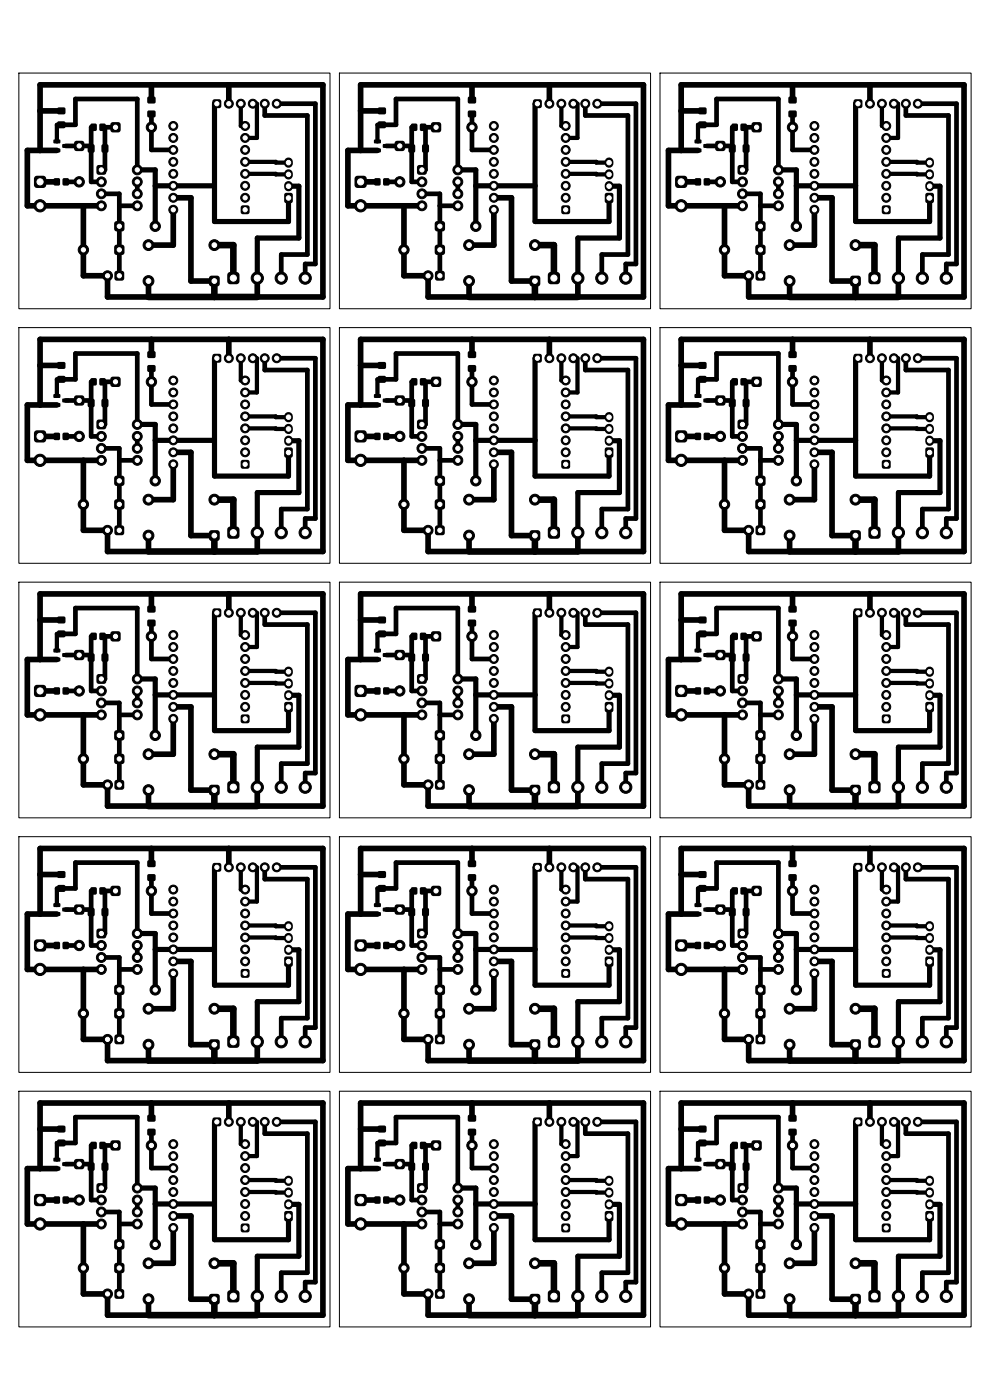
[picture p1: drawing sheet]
<svg xmlns="http://www.w3.org/2000/svg" width="210mm" height="297mm" viewBox="0 0 210 297" stroke-linecap="round" stroke-linejoin="round" font-family="sans-serif">
<g fill="#000">
<path d="M7.5 37.4l1.7-.1 .5 .2 .1 1.7-.3 .5-1.6 .2-.6-.3-.1-1.7zM11.4 31.5h1.3l.1 .7-.2 .1h-1.2l-.1-.2zM11.4 29.6h1.3l.1 .7-.2 .1h-1.2l-.1-.2zM11.4 37.9l.3-.1h.8l.2 .1v1.1l-.1 .3-.9 .1-.3-.2zM12.3 25.8h1.4l.2 .3-.1 1-.3 .1h-1.2l-.2-.3v-.9zM12.3 22.8h1.4l.2 .3-.1 1-.3 .2-1.2-.1-.2-.3v-.9zM13.2 30.6h1.4l.1 .7-.2 .1h-1.2l-.1-.2zM13.3 37.9l.3-.1h.8l.2 .1v1.1l-.1 .3-.9 .1-.3-.2zM15.9 30l.3-.1h1.1l.4 .1 .2 .4v1.1l-.2 .4-.4 .2h-1.1l-.3-.2-.2-.4v-1.1zM18.7 30.7l1-.1 .3 .2 .1 1.2-.2 .3-.9 .1-.3-.2-.1-1.2zM19.2 26.3l.3-.1h.8l.2 .1v1.2l-.1 .2-.9 .1-.3-.1zM20.6 35.1l.4-.1h1l.4 .1 .2 .4v1.1l-.2 .3-.4 .2h-1l-.4-.2-.2-.3v-1.1z"/>
<path d="M21.1 26.3l.3-.1h.8l.2 .1 .1 1.2-.2 .2-.9 .1-.3-.1zM21.7 30.7l.9-.1 .3 .2 .1 1.2-.1 .3-1 .1-.3-.2-.1-1.2zM23.6 26.1l.3-.2h1.2l.3 .2 .2 .3v1.1l-.2 .4-.3 .2h-1.2l-.3-.2-.2-.4v-1.1zM31.4 23.5h1.5l.1 .3v1l-.4 .1h-1.2l-.2-.4v-.8zM31.4 20.5h1.5l.1 .4v.9l-.4 .2-1.2-.1-.2-.3v-.9zM45.2 21.2l.3-.2 1.3 .2 .1 .3-.1 1.3-.3 .1-1.3-.1-.2-.3zM75.5 37.4l1.6-.1 .6 .2 .1 1.7-.3 .5-1.7 .2-.5-.3-.1-1.7zM79.4 31.5h1.3l.1 .7-.2 .1h-1.2l-.1-.2zM79.4 29.6h1.3l.1 .7-.2 .1h-1.2l-.1-.2zM79.4 37.9l.3-.1h.8l.2 .1v1.1l-.1 .3-.9 .1-.3-.2zM80.3 25.8h1.4l.2 .3-.1 1-.3 .1h-1.2l-.2-.3v-.9zM80.3 22.8h1.4l.2 .3-.1 1-.3 .2-1.2-.1-.2-.3v-.9z"/>
<path d="M81.2 30.6h1.4l.1 .7-.2 .1h-1.2l-.1-.2zM81.3 37.9l.3-.1h.8l.2 .1v1.1l-.1 .3-.9 .1-.3-.2zM83.9 30l.4-.1h1.1l.3 .1 .2 .4v1.1l-.2 .4-.3 .2h-1.1l-.4-.2-.2-.4v-1.1zM86.7 30.7l1-.1 .3 .2 .1 1.2-.2 .3-.9 .1-.3-.2-.1-1.2zM87.2 26.3l.3-.1h.8l.2 .1v1.2l-.1 .2-.9 .1-.3-.1zM88.6 35.1l.4-.1h1l.4 .1 .1 .4v1.1l-.1 .3-.4 .2h-1l-.4-.2-.1-.3v-1.1zM89.1 26.3l.3-.1h.8l.2 .1v1.2l-.1 .2-.9 .1-.3-.1zM89.6 30.8l.3-.2h.8l.2 .2 .1 1.2-.1 .3-1 .1-.3-.2zM91.6 26.1l.4-.2h1.1l.3 .2 .2 .3v1.1l-.2 .4-.3 .2h-1.1l-.4-.2-.2-.4v-1.1zM99.4 23.5h1.5l.1 .3v1l-.4 .1h-1.2l-.2-.4v-.8zM99.4 20.5h1.5l.1 .4v.9l-.4 .2-1.2-.1-.2-.3v-.9zM113.2 21.2l.3-.2 1.3 .2 .1 .3-.1 1.3-.3 .1-1.3-.1-.1-.3z"/>
<path d="M143.3 37.5l.6-.2 1.6 .1 .3 .5-.1 1.7-.6 .3-1.6-.2-.3-.5zM147.4 31.5h1.3l.1 .7-.2 .1h-1.2l-.1-.2zM147.4 29.6h1.3l.1 .7-.2 .1h-1.2l-.1-.2zM147.4 37.9l.3-.1h.8l.2 .1v1.1l-.1 .3-.9 .1-.3-.2zM148.3 25.8h1.4l.2 .3-.1 1-.3 .1h-1.2l-.2-.3v-.9zM148.3 22.8h1.4l.2 .3-.1 1-.3 .2-1.2-.1-.2-.3v-.9zM149.2 30.6h1.4l.1 .7-.2 .1h-1.2l-.1-.2zM149.3 37.9l.3-.1h.8l.2 .1v1.1l-.1 .3-.9 .1-.3-.2zM151.9 30l.3-.1h1.1l.4 .1 .2 .4v1.1l-.2 .4-.4 .2h-1.1l-.3-.2-.2-.4v-1.1zM154.7 30.8l.3-.2h.8l.2 .2 .1 1.2-.2 .3-.9 .1-.3-.2zM155.2 26.3l.3-.1h.8l.2 .1 .1 1.2-.2 .2-.9 .1-.3-.1zM156.6 35.1l.4-.1h1l.4 .1 .2 .4v1.1l-.2 .3-.4 .2h-1l-.4-.2-.2-.3v-1.1z"/>
<path d="M157.1 26.3l.3-.1h.8l.2 .1v1.2l-.1 .2-.9 .1-.3-.1zM157.6 30.8l.3-.2h.8l.2 .2 .1 1.2-.1 .3-1 .1-.3-.2zM159.6 26.1l.3-.2h1.1l.4 .2 .2 .3v1.1l-.2 .4-.4 .2h-1.1l-.3-.2-.2-.4v-1.1zM167.3 23.6l.3-.2 1.3 .1 .1 .3v1l-.4 .1h-1.2l-.2-.4zM167.3 20.6l.3-.1h1.3l.1 .4v.9l-.4 .2-1.2-.1-.2-.3zM181.2 21.2l.3-.2 1.3 .2 .2 .3-.2 1.3-.3 .1-1.3-.1-.1-.3zM24.4 47.1l.4-.2h1.1l.3 .2 .2 .4v1l-.2 .4-.3 .2h-1.1l-.4-.2-.2-.4v-1zM24.4 57.6l.4-.1h1l.4 .1 .2 .4v1l-.2 .4-.4 .2h-1l-.4-.2-.1-.4v-1zM24.4 52.1l.4-.2h1.1l.3 .2 .2 .4v1.1l-.2 .3-.3 .2h-1.1l-.4-.2-.2-.3v-1.1zM48.3 58l.5-.3 1.7 .1 .3 .5-.1 1.7-.6 .3-1.6-.1-.3-.6zM51.2 43.7l.3-.1 1.3 .1 .1 .3-.1 1.3-.3 .2-1.3-.2-.1-.3zM60.4 41l.3-.1 1.3 .1 .1 .4v1.2l-.1 .4-.3 .1-1.3-.1-.1-.4v-1.2z"/>
<path d="M92.4 47.1l.4-.2h1.1l.3 .2 .2 .4v1l-.2 .4-.3 .2h-1.1l-.4-.2-.2-.4v-1zM92.4 57.6l.4-.1h1l.4 .1 .2 .4v1l-.2 .4-.4 .2h-1l-.4-.2-.1-.4v-1zM92.4 52.1l.4-.2h1.1l.3 .2 .2 .4v1.1l-.2 .3-.3 .2h-1.1l-.4-.2-.2-.3v-1.1zM116.3 58l.5-.3 1.7 .1 .3 .5-.1 1.7-.6 .3-1.6-.1-.3-.6zM119.2 43.7l.3-.1 1.3 .1 .1 .3-.1 1.3-.3 .2-1.3-.2-.2-.3zM128.4 41l.3-.1 1.3 .1 .1 .4v1.2l-.1 .4-.3 .1-1.3-.1-.1-.4v-1.2zM160.4 47.1l.4-.2h1.1l.3 .2 .2 .4v1l-.2 .4-.3 .2h-1.1l-.4-.2-.2-.4v-1zM160.4 57.6l.4-.1h1l.4 .1 .2 .4v1l-.2 .4-.4 .2h-1l-.4-.2-.1-.4v-1zM160.4 52.1l.4-.2h1.1l.3 .2 .2 .4v1.1l-.2 .3-.3 .2h-1.1l-.4-.2-.2-.3v-1.1zM184.3 58l.6-.3 1.6 .1 .3 .5-.1 1.7-.6 .3-1.6-.1-.3-.6zM187.2 43.7l.3-.1 1.3 .1 .2 .3-.2 1.3-.3 .2-1.3-.2-.1-.3zM196.4 41l.3-.1 1.3 .1 .1 .4v1.2l-.1 .4-.3 .1-1.3-.1-.1-.4v-1.2z"/>
<path d="M12.3 76.8h1.4l.2 .4-.1 .9-.3 .2-1.2-.1-.2-.3v-.9zM31.4 77.5h1.5l.1 .3v1l-.4 .1h-1.2l-.2-.4v-.8zM31.4 74.5h1.5l.1 .4v.9l-.4 .2-1.2-.1-.2-.3v-.9zM45.2 75.2l.3-.2 1.3 .2 .1 .3-.1 1.3-.3 .1-1.3-.1-.2-.3zM44.5 58.6l.4-.1h1.1l.5 .1 .1 .4v1.2l-.1 .4-.5 .2h-1.1l-.4-.2-.2-.4v-1.2zM80.3 76.8h1.4l.2 .4-.1 .9-.3 .2-1.2-.1-.2-.3v-.9zM99.4 77.5h1.5l.1 .3v1l-.4 .1h-1.2l-.2-.4v-.8zM99.4 74.5h1.5l.1 .4v.9l-.4 .2-1.2-.1-.2-.3v-.9zM113.2 75.2l.3-.2 1.3 .2 .1 .3-.1 1.3-.3 .1-1.3-.1-.1-.3zM112.5 58.6l.4-.1h1.1l.5 .1 .1 .4v1.2l-.1 .4-.5 .2h-1.1l-.4-.2-.2-.4v-1.2zM148.3 76.8h1.4l.2 .4-.1 .9-.3 .2-1.2-.1-.2-.3v-.9zM167.3 77.6l.3-.2 1.3 .1 .1 .3v1l-.4 .1h-1.2l-.2-.4z"/>
<path d="M167.3 74.6l.3-.1h1.3l.1 .4v.9l-.4 .2-1.2-.1-.2-.3zM181.2 75.2l.3-.2 1.3 .2 .2 .3-.2 1.3-.3 .1-1.3-.1-.1-.3zM180.5 58.6l.4-.1h1.1l.5 .1 .1 .4v1.2l-.1 .4-.5 .2h-1.1l-.4-.2-.2-.4v-1.2zM7.5 91.4l1.7-.1 .5 .2 .1 1.7-.3 .5-1.6 .2-.6-.3-.1-1.7zM11.4 85.5h1.3l.1 .7-.2 .1h-1.2l-.1-.2zM11.4 83.6h1.3l.1 .7-.2 .1h-1.2l-.1-.2zM11.4 91.9l.3-.1h.8l.2 .1v1.1l-.1 .3-.9 .1-.3-.2zM12.2 79.9l.3-.2 1.2 .1 .2 .3-.1 1-.3 .1h-1.2l-.2-.3zM13.2 84.6h1.4l.1 .7-.2 .1h-1.2l-.1-.2zM13.3 91.9l.3-.1h.8l.2 .1v1.1l-.1 .3-.9 .1-.3-.2zM15.9 84l.3-.1h1.1l.4 .1 .2 .4v1.1l-.2 .4-.4 .2h-1.1l-.3-.2-.2-.4v-1.1zM18.7 84.7l1-.1 .3 .2 .1 1.2-.2 .3-.9 .1-.3-.2-.1-1.2z"/>
<path d="M19.2 80.3l.3-.1h.8l.2 .1v1.2l-.1 .2-.9 .1-.3-.1zM20.6 89.1l.4-.1h1l.4 .1 .2 .4v1.1l-.2 .3-.4 .2h-1l-.4-.2-.2-.3v-1.1zM21.1 80.3l.3-.1h.8l.2 .1 .1 1.2-.2 .2-.9 .1-.3-.1zM21.7 84.7l.9-.1 .3 .2 .1 1.2-.1 .3-1 .1-.3-.2-.1-1.2zM23.6 80.1l.3-.2h1.2l.3 .2 .2 .3v1.1l-.2 .4-.3 .2h-1.2l-.3-.2-.2-.4v-1.1zM51.2 97.7l.3-.1 1.3 .1 .1 .3-.1 1.3-.3 .2-1.3-.2-.1-.3zM60.4 95l.3-.1 1.3 .1 .1 .4v1.2l-.1 .4-.3 .1-1.3-.1-.1-.4v-1.2zM75.5 91.4l1.6-.1 .6 .2 .1 1.7-.3 .5-1.7 .2-.5-.3-.1-1.7zM79.4 85.5h1.3l.1 .7-.2 .1h-1.2l-.1-.2zM79.4 83.6h1.3l.1 .7-.2 .1h-1.2l-.1-.2zM79.4 91.9l.3-.1h.8l.2 .1v1.1l-.1 .3-.9 .1-.3-.2zM80.2 79.9l.3-.2 1.2 .1 .2 .3-.1 1-.3 .1h-1.2l-.2-.3z"/>
<path d="M81.2 84.6h1.4l.1 .7-.2 .1h-1.2l-.1-.2zM81.3 91.9l.3-.1h.8l.2 .1v1.1l-.1 .3-.9 .1-.3-.2zM83.9 84l.4-.1h1.1l.3 .1 .2 .4v1.1l-.2 .4-.3 .2h-1.1l-.4-.2-.2-.4v-1.1zM86.7 84.7l1-.1 .3 .2 .1 1.2-.2 .3-.9 .1-.3-.2-.1-1.2zM87.2 80.3l.3-.1h.8l.2 .1v1.2l-.1 .2-.9 .1-.3-.1zM88.6 89.1l.4-.1h1l.4 .1 .1 .4v1.1l-.1 .3-.4 .2h-1l-.4-.2-.1-.3v-1.1zM89.1 80.3l.3-.1h.8l.2 .1v1.2l-.1 .2-.9 .1-.3-.1zM89.6 84.8l.3-.2h.8l.2 .2 .1 1.2-.1 .3-1 .1-.3-.2zM91.6 80.1l.4-.2h1.1l.3 .2 .2 .3v1.1l-.2 .4-.3 .2h-1.1l-.4-.2-.2-.4v-1.1zM119.2 97.7l.3-.1 1.3 .1 .1 .3-.1 1.3-.3 .2-1.3-.2-.2-.3zM128.4 95l.3-.1 1.3 .1 .1 .4v1.2l-.1 .4-.3 .1-1.3-.1-.1-.4v-1.2zM143.3 91.5l.6-.2 1.6 .1 .3 .5-.1 1.7-.6 .3-1.6-.2-.3-.5z"/>
<path d="M147.4 85.5h1.3l.1 .7-.2 .1h-1.2l-.1-.2zM147.4 83.6h1.3l.1 .7-.2 .1h-1.2l-.1-.2zM147.4 91.9l.3-.1h.8l.2 .1v1.1l-.1 .3-.9 .1-.3-.2zM148.2 79.9l.3-.2 1.2 .1 .2 .3-.1 1-.3 .1h-1.2l-.2-.3zM149.2 84.6h1.4l.1 .7-.2 .1h-1.2l-.1-.2zM149.3 91.9l.3-.1h.8l.2 .1v1.1l-.1 .3-.9 .1-.3-.2zM151.9 84l.3-.1h1.1l.4 .1 .2 .4v1.1l-.2 .4-.4 .2h-1.1l-.3-.2-.2-.4v-1.1zM154.7 84.8l.3-.2h.8l.2 .2 .1 1.2-.2 .3-.9 .1-.3-.2zM155.2 80.3l.3-.1h.8l.2 .1 .1 1.2-.2 .2-.9 .1-.3-.1zM156.6 89.1l.4-.1h1l.4 .1 .2 .4v1.1l-.2 .3-.4 .2h-1l-.4-.2-.2-.3v-1.1zM157.1 80.3l.3-.1h.8l.2 .1v1.2l-.1 .2-.9 .1-.3-.1zM157.6 84.8l.3-.2h.8l.2 .2 .1 1.2-.1 .3-1 .1-.3-.2z"/>
<path d="M159.6 80.1l.3-.2h1.1l.4 .2 .2 .3v1.1l-.2 .4-.4 .2h-1.1l-.3-.2-.2-.4v-1.1zM187.2 97.7l.3-.1 1.3 .1 .2 .3-.2 1.3-.3 .2-1.3-.2-.1-.3zM196.4 95l.3-.1 1.3 .1 .1 .4v1.2l-.1 .4-.3 .1-1.3-.1-.1-.4v-1.2zM24.4 101.1l.4-.2h1.1l.3 .2 .2 .4v1.1l-.2 .3-.3 .2h-1.1l-.4-.2-.2-.3v-1.1zM24.4 111.6l.4-.1h1l.4 .1 .2 .4v1l-.2 .4-.4 .2h-1l-.4-.2-.1-.4v-1zM24.4 106.1l.4-.2h1.1l.3 .2 .2 .3v1.2l-.2 .3-.3 .2h-1.1l-.4-.2-.2-.3v-1.2zM44.5 112.6l.4-.1h1.1l.5 .1 .1 .4v1.2l-.1 .4-.5 .2h-1.1l-.4-.2-.2-.4v-1.2zM48.5 111.8l1.6-.1 .6 .3 .1 1.6-.3 .6-1.7 .1-.5-.3-.1-1.7zM92.4 101.1l.4-.2h1.1l.3 .2 .2 .4v1.1l-.2 .3-.3 .2h-1.1l-.4-.2-.2-.3v-1.1zM92.4 111.6l.4-.1h1l.4 .1 .2 .4v1l-.2 .4-.4 .2h-1l-.4-.2-.1-.4v-1zM92.4 106.1l.4-.2h1.1l.3 .2 .2 .3v1.2l-.2 .3-.3 .2h-1.1l-.4-.2-.2-.3v-1.2zM112.5 112.6l.4-.1h1.1l.5 .1 .1 .4v1.2l-.1 .4-.5 .2h-1.1l-.4-.2-.2-.4v-1.2z"/>
<path d="M116.5 111.8l1.6-.1 .6 .3 .1 1.6-.3 .6-1.7 .1-.5-.3-.1-1.7zM160.4 101.1l.4-.2h1.1l.3 .2 .2 .4v1.1l-.2 .3-.3 .2h-1.1l-.4-.2-.2-.3v-1.1zM160.4 111.6l.4-.1h1l.4 .1 .2 .4v1l-.2 .4-.4 .2h-1l-.4-.2-.1-.4v-1zM160.4 106.1l.4-.2h1.1l.3 .2 .2 .3v1.2l-.2 .3-.3 .2h-1.1l-.4-.2-.2-.3v-1.2zM180.5 112.6l.4-.1h1.1l.5 .1 .1 .4v1.2l-.1 .4-.5 .2h-1.1l-.4-.2-.2-.4v-1.2zM184.5 111.8l1.6-.1 .6 .3 .1 1.6-.3 .6-1.6 .1-.6-.3-.1-1.7zM11.4 139.5h1.3l.1 .7-.2 .1h-1.2l-.1-.2zM11.4 137.6h1.3l.1 .7-.2 .1h-1.2l-.1-.2zM12.3 133.8h1.4l.2 .3-.1 1-.3 .1h-1.2l-.2-.3v-.9zM12.3 130.8h1.4l.2 .4-.1 .9-.3 .2-1.2-.1-.2-.3v-.9zM13.2 138.6h1.4l.1 .7-.2 .1h-1.2l-.1-.2zM15.9 138l.3-.1h1.1l.4 .1 .2 .4v1.1l-.2 .4-.4 .2h-1.1l-.3-.2-.2-.4v-1.1z"/>
<path d="M18.7 138.8l.3-.2h.8l.2 .2 .1 1.2-.2 .3-.9 .1-.3-.2zM19.3 134.3l.9-.1 .3 .1v1.2l-.1 .2-.9 .1-.3-.1-.1-1.1zM21.2 134.3l.9-.1 .3 .1 .1 1.2-.2 .2-.9 .1-.3-.1-.1-1.1zM21.6 138.8l.3-.2h.8l.2 .2 .1 1.2-.1 .3-1 .1-.3-.2zM23.6 134.1l.3-.2h1.2l.3 .2 .2 .4v1l-.2 .4-.3 .2h-1.2l-.3-.2-.2-.4v-1zM31.4 131.5h1.5l.1 .3v1l-.4 .1h-1.2l-.2-.3v-.9zM31.3 128.6l.3-.1h1.3l.1 .3v1l-.4 .2-1.2-.1-.2-.3zM45.2 129.2l.3-.2 1.3 .2 .1 .3-.1 1.3-.3 .1-1.3-.1-.2-.3zM79.4 139.5h1.3l.1 .7-.2 .1h-1.2l-.1-.2zM79.4 137.6h1.3l.1 .7-.2 .1h-1.2l-.1-.2zM80.3 133.8h1.4l.2 .3-.1 1-.3 .1h-1.2l-.2-.3v-.9zM80.3 130.8h1.4l.2 .4-.1 .9-.3 .2-1.2-.1-.2-.3v-.9z"/>
<path d="M81.2 138.6h1.4l.1 .7-.2 .1h-1.2l-.1-.2zM83.9 138l.4-.1h1.1l.3 .1 .2 .4v1.1l-.2 .4-.3 .2h-1.1l-.4-.2-.2-.4v-1.1zM86.7 138.8l.3-.2h.8l.2 .2 .1 1.2-.2 .3-.9 .1-.3-.2zM87.3 134.3l.9-.1 .3 .1v1.2l-.1 .2-.9 .1-.3-.1-.1-1.1zM89.2 134.3l.9-.1 .3 .1v1.2l-.1 .2-.9 .1-.3-.1-.1-1.1zM89.6 138.8l.3-.2h.8l.2 .2 .1 1.2-.1 .3-1 .1-.3-.2zM91.6 134.1l.4-.2h1.1l.3 .2 .2 .4v1l-.2 .4-.3 .2h-1.1l-.4-.2-.2-.4v-1zM99.4 131.5h1.5l.1 .3v1l-.4 .1h-1.2l-.2-.3v-.9zM99.3 128.6l.3-.1h1.3l.1 .3v1l-.4 .2-1.2-.1-.2-.3zM113.2 129.2l.3-.2 1.3 .2 .1 .3-.1 1.3-.3 .1-1.3-.1-.1-.3zM147.4 139.5h1.3l.1 .7-.2 .1h-1.2l-.1-.2zM147.4 137.6h1.3l.1 .7-.2 .1h-1.2l-.1-.2z"/>
<path d="M148.3 133.8h1.4l.2 .3-.1 1-.3 .1h-1.2l-.2-.3v-.9zM148.3 130.8h1.4l.2 .4-.1 .9-.3 .2-1.2-.1-.2-.3v-.9zM149.2 138.6h1.4l.1 .7-.2 .1h-1.2l-.1-.2zM151.9 138l.3-.1h1.1l.4 .1 .2 .4v1.1l-.2 .4-.4 .2h-1.1l-.3-.2-.2-.4v-1.1zM154.7 138.8l.3-.2h.8l.2 .2 .1 1.2-.2 .3-.9 .1-.3-.2zM155.2 134.3l.3-.1h.8l.2 .1 .1 1.2-.2 .2-.9 .1-.3-.1zM157.1 134.3l.3-.1h.8l.2 .1v1.2l-.1 .2-.9 .1-.3-.1zM157.6 138.8l.3-.2h.8l.2 .2 .1 1.2-.1 .3-1 .1-.3-.2zM159.6 134.1l.3-.2h1.1l.4 .2 .2 .4v1l-.2 .4-.4 .2h-1.1l-.3-.2-.2-.4v-1zM167.3 131.6l.3-.2 1.3 .1 .1 .3v1l-.4 .1h-1.2l-.2-.3zM167.3 128.6l.3-.1h1.3l.1 .3v1l-.4 .2-1.2-.1-.2-.3zM181.2 129.2l.3-.2 1.3 .2 .2 .3-.2 1.3-.3 .1-1.3-.1-.1-.3z"/>
<path d="M7.5 145.4l1.7-.1 .5 .2 .1 1.7-.3 .5-1.6 .2-.6-.3-.1-1.7zM11.5 145.8h.9l.3 .1v1.1l-.1 .3-.9 .1-.3-.2-.1-1.1zM13.4 145.8h.9l.3 .1v1.1l-.1 .3-.9 .1-.3-.2v-1.1zM20.6 143.1l.4-.1h1l.4 .1 .2 .4v1.1l-.2 .3-.4 .2h-1l-.4-.2-.2-.3v-1.1zM24.4 155.1l.4-.2h1.1l.3 .2 .2 .4v1.1l-.2 .3-.3 .2h-1.1l-.4-.2-.2-.3v-1.1zM51.2 151.7l.3-.1 1.3 .1 .1 .3-.1 1.3-.3 .2-1.3-.2-.1-.3zM60.4 149l.3-.1 1.3 .1 .1 .4v1.2l-.1 .4-.3 .1-1.3-.1-.1-.4v-1.2zM75.5 145.4l1.6-.1 .6 .2 .1 1.7-.3 .5-1.7 .2-.5-.3-.1-1.7zM79.5 145.8h.9l.3 .1v1.1l-.1 .3-.9 .1-.3-.2v-1.1zM81.4 145.8h.9l.3 .1v1.1l-.1 .3-.9 .1-.3-.2-.1-1.1zM88.6 143.1l.4-.1h1l.4 .1 .1 .4v1.1l-.1 .3-.4 .2h-1l-.4-.2-.1-.3v-1.1zM92.4 155.1l.4-.2h1.1l.3 .2 .2 .4v1.1l-.2 .3-.3 .2h-1.1l-.4-.2-.2-.3v-1.1z"/>
<path d="M119.2 151.7l.3-.1 1.3 .1 .1 .3-.1 1.3-.3 .2-1.3-.2-.2-.3zM128.4 149l.3-.1 1.3 .1 .1 .4v1.2l-.1 .4-.3 .1-1.3-.1-.1-.4v-1.2zM143.3 145.5l.6-.2 1.6 .1 .3 .5-.1 1.7-.6 .3-1.6-.2-.3-.5zM147.4 145.9l.3-.1h.8l.2 .1v1.1l-.1 .3-.9 .1-.3-.2zM149.3 145.9l.3-.1h.8l.2 .1v1.1l-.1 .3-.9 .1-.3-.2zM156.6 143.1l.4-.1h1l.4 .1 .2 .4v1.1l-.2 .3-.4 .2h-1l-.4-.2-.2-.3v-1.1zM160.4 155.1l.4-.2h1.1l.3 .2 .2 .4v1.1l-.2 .3-.3 .2h-1.1l-.4-.2-.2-.3v-1.1zM187.2 151.7l.3-.1 1.3 .1 .2 .3-.2 1.3-.3 .2-1.3-.2-.1-.3zM196.4 149l.3-.1 1.3 .1 .1 .4v1.2l-.1 .4-.3 .1-1.3-.1-.1-.4v-1.2zM24.4 165.6l.4-.1h1l.4 .1 .2 .4v1l-.2 .4-.4 .1h-1l-.4-.1-.1-.4v-1zM24.4 160.1l.4-.2h1.1l.3 .2 .2 .4v1.1l-.2 .3-.3 .2h-1.1l-.4-.2-.2-.3v-1.1zM44.5 166.6l.4-.1h1.1l.5 .1 .1 .4v1.2l-.1 .4-.5 .2h-1.1l-.4-.2-.2-.4v-1.2z"/>
<path d="M48.3 166l.5-.3 1.7 .1 .3 .5-.1 1.7-.6 .3-1.6-.1-.3-.5zM92.4 165.6l.4-.1h1l.4 .1 .2 .4v1l-.2 .4-.4 .1h-1l-.4-.1-.1-.4v-1zM92.4 160.1l.4-.2h1.1l.3 .2 .2 .4v1.1l-.2 .3-.3 .2h-1.1l-.4-.2-.2-.3v-1.1zM112.5 166.6l.4-.1h1.1l.5 .1 .1 .4v1.2l-.1 .4-.5 .2h-1.1l-.4-.2-.2-.4v-1.2zM116.3 166l.5-.3 1.7 .1 .3 .5-.1 1.7-.6 .3-1.6-.1-.3-.5zM160.4 165.6l.4-.1h1l.4 .1 .2 .4v1l-.2 .4-.4 .1h-1l-.4-.1-.1-.4v-1zM160.4 160.1l.4-.2h1.1l.3 .2 .2 .4v1.1l-.2 .3-.3 .2h-1.1l-.4-.2-.2-.3v-1.1zM180.5 166.6l.4-.1h1.1l.5 .1 .1 .4v1.2l-.1 .4-.5 .2h-1.1l-.4-.2-.2-.4v-1.2zM184.3 166l.6-.3 1.6 .1 .3 .5-.1 1.7-.6 .3-1.6-.1-.3-.5zM7.5 199.4l1.7-.1 .5 .2 .1 1.7-.3 .5-1.6 .2-.6-.3-.1-1.7zM11.4 193.5h1.3l.1 .7-.2 .1h-1.2l-.1-.2zM11.4 191.6h1.3l.1 .7-.2 .1h-1.2l-.1-.2z"/>
<path d="M12.2 187.9l.3-.2 1.2 .1 .2 .3-.1 1-.3 .1h-1.2l-.2-.3zM12.2 184.9l.3-.1h1.2l.2 .3-.1 1-.3 .2-1.2-.1-.2-.3zM13.2 192.6h1.4l.1 .7-.2 .1h-1.2l-.1-.2zM15.9 192l.3-.1h1.1l.4 .1 .2 .4v1.1l-.2 .4-.4 .2h-1.1l-.3-.2-.2-.4v-1.1zM18.7 192.7l1-.1 .3 .2 .1 1.2-.2 .3-.9 .1-.3-.2-.1-1.2zM19.2 188.3l.3-.1h.8l.2 .1v1.1l-.1 .3-.9 .1-.3-.1zM20.6 197.1l.4-.1h1l.4 .1 .2 .4v1.1l-.2 .3-.4 .2h-1l-.4-.2-.2-.3v-1.1zM21.1 188.3l.3-.1h.8l.2 .1 .1 1.1-.2 .3-.9 .1-.3-.1zM21.7 192.7l.9-.1 .3 .2 .1 1.2-.1 .3-1 .1-.3-.2-.1-1.2zM23.6 188.1l.3-.2h1.2l.3 .2 .2 .4v1.1l-.2 .3-.3 .2h-1.2l-.3-.2-.2-.3v-1.1zM31.3 185.6l.3-.2 1.3 .1 .1 .3v1l-.4 .1h-1.2l-.2-.3zM31.3 182.6l.3-.1h1.3l.1 .3v1l-.4 .2-1.2-.1-.2-.3z"/>
<path d="M45.2 183.2l.3-.1 1.3 .1 .1 .3-.1 1.3-.3 .2-1.3-.2-.2-.3zM75.5 199.4l1.6-.1 .6 .2 .1 1.7-.3 .5-1.7 .2-.5-.3-.1-1.7zM79.4 193.5h1.3l.1 .7-.2 .1h-1.2l-.1-.2zM79.4 191.6h1.3l.1 .7-.2 .1h-1.2l-.1-.2zM80.2 187.9l.3-.2 1.2 .1 .2 .3-.1 1-.3 .1h-1.2l-.2-.3zM80.2 184.9l.3-.1h1.2l.2 .3-.1 1-.3 .2-1.2-.1-.2-.3zM81.2 192.6h1.4l.1 .7-.2 .1h-1.2l-.1-.2zM83.9 192l.4-.1h1.1l.3 .1 .2 .4v1.1l-.2 .4-.3 .2h-1.1l-.4-.2-.2-.4v-1.1zM86.7 192.7l1-.1 .3 .2 .1 1.2-.2 .3-.9 .1-.3-.2-.1-1.2zM87.2 188.3l.3-.1h.8l.2 .1v1.1l-.1 .3-.9 .1-.3-.1zM88.6 197.1l.4-.1h1l.4 .1 .1 .4v1.1l-.1 .3-.4 .2h-1l-.4-.2-.1-.3v-1.1zM89.1 188.3l.3-.1h.8l.2 .1v1.1l-.1 .3-.9 .1-.3-.1z"/>
<path d="M89.6 192.8l.3-.2h.8l.2 .2 .1 1.2-.1 .3-1 .1-.3-.2zM91.6 188.1l.4-.2h1.1l.3 .2 .2 .4v1.1l-.2 .3-.3 .2h-1.1l-.4-.2-.2-.3v-1.1zM99.3 185.6l.3-.2 1.3 .1 .1 .3v1l-.4 .1h-1.2l-.2-.3zM99.3 182.6l.3-.1h1.3l.1 .3v1l-.4 .2-1.2-.1-.2-.3zM113.2 183.2l.3-.1 1.3 .1 .1 .3-.1 1.3-.3 .2-1.3-.2-.1-.3zM143.3 199.5l.6-.2 1.6 .1 .3 .5-.1 1.7-.6 .3-1.6-.2-.3-.5zM147.4 193.5h1.3l.1 .7-.2 .1h-1.2l-.1-.2zM147.4 191.6h1.3l.1 .7-.2 .1h-1.2l-.1-.2zM148.2 187.9l.3-.2 1.2 .1 .2 .3-.1 1-.3 .1h-1.2l-.2-.3zM148.2 184.9l.3-.1h1.2l.2 .3-.1 1-.3 .2-1.2-.1-.2-.3zM149.2 192.6h1.4l.1 .7-.2 .1h-1.2l-.1-.2zM151.9 192l.3-.1h1.1l.4 .1 .2 .4v1.1l-.2 .4-.4 .2h-1.1l-.3-.2-.2-.4v-1.1z"/>
<path d="M154.7 192.8l.3-.2h.8l.2 .2 .1 1.2-.2 .3-.9 .1-.3-.2zM155.2 188.3l.3-.1h.8l.2 .1 .1 1.1-.2 .3-.9 .1-.3-.1zM156.6 197.1l.4-.1h1l.4 .1 .2 .4v1.1l-.2 .3-.4 .2h-1l-.4-.2-.2-.3v-1.1zM157.1 188.3l.3-.1h.8l.2 .1v1.1l-.1 .3-.9 .1-.3-.1zM157.6 192.8l.3-.2h.8l.2 .2 .1 1.2-.1 .3-1 .1-.3-.2zM159.6 188.1l.3-.2h1.1l.4 .2 .2 .4v1.1l-.2 .3-.4 .2h-1.1l-.3-.2-.2-.3v-1.1zM167.3 185.6l.3-.2 1.3 .1 .1 .3v1l-.4 .1h-1.2l-.2-.3zM167.3 182.6l.3-.1h1.3l.1 .3v1l-.4 .2-1.2-.1-.2-.3zM181.2 183.2l.3-.1 1.3 .1 .2 .3-.2 1.3-.3 .2-1.3-.2-.1-.3zM11.4 199.9l.3-.1h.8l.2 .1v1.1l-.1 .3-.9 .1-.3-.2zM13.3 199.9l.3-.1h.8l.2 .1v1.1l-.1 .3-.9 .1-.3-.2zM24.4 209.1l.4-.2h1.1l.3 .2 .2 .3v1.1l-.2 .4-.3 .2h-1.1l-.4-.2-.2-.4v-1.1z"/>
<path d="M24.4 214.1l.4-.2h1.1l.3 .2 .2 .4v1.1l-.2 .3-.3 .2h-1.1l-.4-.2-.2-.3v-1.1zM51.2 205.7l.3-.2 1.3 .2 .1 .3-.1 1.3-.3 .1-1.3-.1-.1-.3zM60.4 203l.3-.1 1.3 .1 .1 .4v1.2l-.1 .4-.3 .1-1.3-.1-.1-.4v-1.2zM79.4 199.9l.3-.1h.8l.2 .1v1.1l-.1 .3-.9 .1-.3-.2zM81.3 199.9l.3-.1h.8l.2 .1v1.1l-.1 .3-.9 .1-.3-.2zM92.4 209.1l.4-.2h1.1l.3 .2 .2 .3v1.1l-.2 .4-.3 .2h-1.1l-.4-.2-.2-.4v-1.1zM92.4 214.1l.4-.2h1.1l.3 .2 .2 .4v1.1l-.2 .3-.3 .2h-1.1l-.4-.2-.2-.3v-1.1zM119.2 205.7l.3-.2 1.3 .2 .1 .3-.1 1.3-.3 .1-1.3-.1-.2-.3zM128.4 203l.3-.1 1.3 .1 .1 .4v1.2l-.1 .4-.3 .1-1.3-.1-.1-.4v-1.2zM147.4 199.9l.3-.1h.8l.2 .1v1.1l-.1 .3-.9 .1-.3-.2zM149.3 199.9l.3-.1h.8l.2 .1v1.1l-.1 .3-.9 .1-.3-.2zM160.4 209.1l.4-.2h1.1l.3 .2 .2 .3v1.1l-.2 .4-.3 .2h-1.1l-.4-.2-.2-.4v-1.1z"/>
<path d="M160.4 214.1l.4-.2h1.1l.3 .2 .2 .4v1.1l-.2 .3-.3 .2h-1.1l-.4-.2-.2-.3v-1.1zM187.2 205.7l.3-.2 1.3 .2 .2 .3-.2 1.3-.3 .1-1.3-.1-.1-.3zM196.4 203l.3-.1 1.3 .1 .1 .4v1.2l-.1 .4-.3 .1-1.3-.1-.1-.4v-1.2zM24.4 219.6l.4-.1h1l.4 .1 .2 .4v1l-.2 .4-.4 .2h-1l-.4-.2-.1-.4v-1zM31.3 236.6l.3-.1h1.3l.1 .3v1l-.4 .2-1.2-.1-.2-.3zM45.2 237.2l.3-.2 1.3 .2 .1 .3-.1 1.3-.3 .1-1.3-.1-.2-.3zM44.5 220.6l.4-.1h1.1l.5 .1 .1 .4v1.2l-.1 .4-.5 .2h-1.1l-.4-.2-.2-.4v-1.2zM48.3 220l.5-.3 1.7 .1 .3 .6-.1 1.6-.6 .3-1.6-.1-.3-.6zM92.4 219.6l.4-.1h1l.4 .1 .2 .4v1l-.2 .4-.4 .2h-1l-.4-.2-.1-.4v-1zM99.4 236.5h1.5l.1 .3v1l-.4 .2-1.2-.1-.2-.3v-.9zM113.2 237.2l.3-.2 1.3 .2 .1 .3-.1 1.3-.3 .1-1.3-.1-.1-.3zM112.5 220.6l.4-.1h1.1l.5 .1 .1 .4v1.2l-.1 .4-.5 .2h-1.1l-.4-.2-.2-.4v-1.2z"/>
<path d="M116.3 220l.5-.3 1.7 .1 .3 .6-.1 1.6-.6 .3-1.6-.1-.3-.6zM160.4 219.6l.4-.1h1l.4 .1 .2 .4v1l-.2 .4-.4 .2h-1l-.4-.2-.1-.4v-1zM167.3 236.6l.3-.1h1.3l.1 .3v1l-.4 .2-1.2-.1-.2-.3zM181.2 237.2l.3-.2 1.3 .2 .2 .3-.2 1.3-.3 .1-1.3-.1-.1-.3zM180.5 220.6l.4-.1h1.1l.5 .1 .1 .4v1.2l-.1 .4-.5 .2h-1.1l-.4-.2-.2-.4v-1.2zM184.3 220l.6-.3 1.6 .1 .3 .6-.1 1.6-.6 .3-1.6-.1-.3-.6zM7.3 253.5l.6-.2 1.6 .1 .3 .5-.1 1.7-.5 .3-1.7-.2-.3-.5zM11.4 247.5h1.3l.1 .7-.2 .1h-1.2l-.1-.2zM11.4 245.6h1.3l.1 .7-.2 .1h-1.2l-.1-.2zM11.4 253.9l.3-.1h.8l.2 .1v1.1l-.1 .3-.9 .1-.3-.2zM12.2 241.9l.3-.2 1.2 .1 .2 .3-.1 1-.3 .1h-1.2l-.2-.4zM12.2 238.9l.3-.1h1.2l.2 .3-.1 1-.3 .2-1.2-.1-.2-.3z"/>
<path d="M13.2 246.6h1.4l.1 .7-.2 .1h-1.2l-.1-.2zM13.3 253.9l.3-.1h.8l.2 .1v1.1l-.1 .3-.9 .1-.3-.2zM15.9 246l.3-.1h1.1l.4 .1 .2 .4v1.1l-.2 .4-.4 .2h-1.1l-.3-.2-.2-.4v-1.1zM18.7 246.8l.3-.2h.8l.2 .2 .1 1.2-.2 .3-.9 .1-.3-.2zM19.3 242.3l.9-.1 .3 .1v1.2l-.1 .2-.9 .1-.3-.1-.1-1.1zM20.6 251.1l.4-.1h1l.4 .1 .2 .4v1.1l-.2 .3-.4 .2h-1l-.4-.2-.2-.3v-1.1zM21.2 242.3l.9-.1 .3 .1 .1 1.2-.2 .2-.9 .1-.3-.1-.1-1.1zM21.6 246.8l.3-.2h.8l.2 .2 .1 1.2-.1 .3-1 .1-.3-.2zM23.6 242.1l.3-.2h1.2l.3 .2 .2 .3v1.1l-.2 .4-.3 .2h-1.2l-.3-.2-.2-.4v-1.1zM31.3 239.6l.3-.2 1.3 .1 .1 .3v1l-.4 .1h-1.2l-.2-.3zM60.4 257l.3-.1 1.3 .1 .1 .4v1.2l-.1 .4-.3 .1-1.3-.1-.1-.4v-1.2zM75.3 253.5l.5-.2 1.7 .1 .3 .5-.1 1.7-.6 .3-1.6-.2-.3-.5z"/>
<path d="M79.4 247.5h1.3l.1 .7-.2 .1h-1.2l-.1-.2zM79.4 245.6h1.3l.1 .7-.2 .1h-1.2l-.1-.2zM79.4 253.9l.3-.1h.8l.2 .1v1.1l-.1 .3-.9 .1-.3-.2zM80.2 241.9l.3-.2 1.2 .1 .2 .3-.1 1-.3 .1h-1.2l-.2-.4zM80.2 238.9l.3-.1h1.2l.2 .3-.1 1-.3 .2-1.2-.1-.2-.3zM81.2 246.6h1.4l.1 .7-.2 .1h-1.2l-.1-.2zM81.3 253.9l.3-.1h.8l.2 .1v1.1l-.1 .3-.9 .1-.3-.2zM83.9 246l.4-.1h1.1l.3 .1 .2 .4v1.1l-.2 .4-.3 .2h-1.1l-.4-.2-.2-.4v-1.1zM86.7 246.7l1-.1 .3 .2 .1 1.2-.2 .3-.9 .1-.3-.2-.1-1.2zM87.3 242.3l.9-.1 .3 .1v1.2l-.1 .2-.9 .1-.3-.1-.1-1.1zM88.6 251.1l.4-.1h1l.4 .1 .1 .4v1.1l-.1 .3-.4 .2h-1l-.4-.2-.1-.3v-1.1zM89.2 242.3l.9-.1 .3 .1v1.2l-.1 .2-.9 .1-.3-.1-.1-1.1z"/>
<path d="M89.6 246.8l.3-.2h.8l.2 .2 .1 1.2-.1 .3-1 .1-.3-.2zM91.6 242.1l.4-.2h1.1l.3 .2 .2 .3v1.1l-.2 .4-.3 .2h-1.1l-.4-.2-.2-.4v-1.1zM99.4 239.5h1.5l.1 .3v1l-.4 .1h-1.2l-.2-.3v-.9zM128.4 257l.3-.1 1.3 .1 .1 .4v1.2l-.1 .4-.3 .1-1.3-.1-.1-.4v-1.2zM143.3 253.5l.6-.2 1.6 .1 .3 .5-.1 1.7-.6 .3-1.6-.2-.3-.5zM147.4 247.5h1.3l.1 .7-.2 .1h-1.2l-.1-.2zM147.4 245.6h1.3l.1 .7-.2 .1h-1.2l-.1-.2zM147.4 253.9l.3-.1h.8l.2 .1v1.1l-.1 .3-.9 .1-.3-.2zM148.3 241.8h1.4l.2 .3-.1 1-.3 .1h-1.2l-.2-.4v-.8zM148.3 238.8h1.4l.2 .3-.1 1-.3 .2-1.2-.1-.2-.3v-.9zM149.2 246.6h1.4l.1 .7-.2 .1h-1.2l-.1-.2zM149.3 253.9l.3-.1h.8l.2 .1v1.1l-.1 .3-.9 .1-.3-.2z"/>
<path d="M151.9 246l.3-.1h1.1l.4 .1 .2 .4v1.1l-.2 .4-.4 .2h-1.1l-.3-.2-.2-.4v-1.1zM154.7 246.8l.3-.2h.8l.2 .2 .1 1.2-.2 .3-.9 .1-.3-.2zM155.3 242.3l.9-.1 .3 .1 .1 1.2-.2 .2-.9 .1-.3-.1-.1-1.1zM156.6 251.1l.4-.1h1l.4 .1 .2 .4v1.1l-.2 .3-.4 .2h-1l-.4-.2-.2-.3v-1.1zM157.1 242.3l.3-.1h.8l.2 .1v1.2l-.1 .2-.9 .1-.3-.1zM157.6 246.8l.3-.2h.8l.2 .2 .1 1.2-.1 .3-1 .1-.3-.2zM159.6 242.1l.3-.2h1.1l.4 .2 .2 .3v1.1l-.2 .4-.4 .2h-1.1l-.3-.2-.2-.4v-1.1zM167.3 239.6l.3-.2 1.3 .1 .1 .3v1l-.4 .1h-1.2l-.2-.3zM196.4 257l.3-.1 1.3 .1 .1 .4v1.2l-.1 .4-.3 .1-1.3-.1-.1-.4v-1.2zM24.4 263.1l.4-.2h1.1l.3 .2 .2 .3v1.1l-.2 .4-.3 .2h-1.1l-.4-.2-.2-.4v-1.1zM24.4 273.6l.4-.2h1l.4 .2 .2 .4v1l-.2 .4-.4 .1h-1l-.4-.1-.1-.4v-1zM24.4 268.1l.4-.2h1.1l.3 .2 .2 .3v1.1l-.2 .4-.3 .2h-1.1l-.4-.2-.2-.4v-1.1z"/>
<path d="M44.5 274.6l.4-.1h1.1l.5 .1 .1 .4v1.2l-.1 .4-.5 .2h-1.1l-.4-.2-.2-.4v-1.2zM48.3 274l.5-.3 1.7 .1 .3 .5-.1 1.7-.6 .3-1.6-.1-.3-.6zM51.2 259.7l.3-.2 1.3 .2 .1 .3-.1 1.3-.3 .2-1.3-.2-.1-.3zM92.4 263.1l.4-.2h1.1l.3 .2 .2 .3v1.1l-.2 .4-.3 .2h-1.1l-.4-.2-.2-.4v-1.1zM92.4 273.6l.4-.2h1l.4 .2 .2 .4v1l-.2 .4-.4 .1h-1l-.4-.1-.1-.4v-1zM92.4 268.1l.4-.2h1.1l.3 .2 .2 .3v1.1l-.2 .4-.3 .2h-1.1l-.4-.2-.2-.4v-1.1zM112.5 274.6l.4-.1h1.1l.5 .1 .1 .4v1.2l-.1 .4-.5 .2h-1.1l-.4-.2-.2-.4v-1.2zM116.3 274l.5-.3 1.7 .1 .3 .5-.1 1.7-.6 .3-1.6-.1-.3-.6zM119.2 259.7l.3-.2 1.3 .2 .1 .3-.1 1.3-.3 .2-1.3-.2-.2-.3zM160.4 263.1l.4-.2h1.1l.3 .2 .2 .3v1.1l-.2 .4-.3 .2h-1.1l-.4-.2-.2-.4v-1.1zM160.4 273.6l.4-.2h1l.4 .2 .2 .4v1l-.2 .4-.4 .1h-1l-.4-.1-.1-.4v-1zM160.4 268.1l.4-.2h1.1l.3 .2 .2 .3v1.1l-.2 .4-.3 .2h-1.1l-.4-.2-.2-.4v-1.1z"/>
<path d="M180.5 274.6l.4-.1h1.1l.5 .1 .1 .4v1.2l-.1 .4-.5 .2h-1.1l-.4-.2-.2-.4v-1.2zM184.3 274l.6-.3 1.6 .1 .3 .5-.1 1.7-.6 .3-1.6-.1-.3-.6zM187.2 259.7l.3-.2 1.3 .2 .2 .3-.2 1.3-.3 .2-1.3-.2-.1-.3z"/>
</g>
<g fill="#000" stroke="#000" stroke-width=".21">
<circle cx="16.8" cy="38.6" r="1.1"/>
<circle cx="21.5" cy="38.6" r="1.05"/>
<circle cx="29.1" cy="36" r="1.05"/>
<circle cx="29.1" cy="38.6" r="1.05"/>
<circle cx="32.1" cy="27" r="1.1"/>
<circle cx="36.8" cy="34.3" r=".95"/>
<circle cx="36.8" cy="39.4" r=".95"/>
<circle cx="36.8" cy="36.9" r=".95"/>
<circle cx="36.8" cy="29.3" r=".95"/>
<circle cx="36.8" cy="31.8" r=".95"/>
<circle cx="36.8" cy="26.7" r=".95"/>
<circle cx="48.5" cy="22" r=".95"/>
<circle cx="51.1" cy="22" r=".95"/>
<circle cx="52" cy="31.8" r=".95"/>
<circle cx="52" cy="26.7" r=".95"/>
<circle cx="52" cy="39.4" r=".95"/>
<circle cx="52" cy="36.9" r=".95"/>
<circle cx="52" cy="34.3" r=".95"/>
<circle cx="52" cy="29.3" r=".95"/>
<circle cx="53.6" cy="22" r=".95"/>
<circle cx="56.2" cy="22" r=".95"/>
<circle cx="58.7" cy="22" r=".95"/>
<circle cx="84.8" cy="38.6" r="1.1"/>
<circle cx="89.5" cy="38.6" r="1.05"/>
<circle cx="97.1" cy="36" r="1.05"/>
<circle cx="97.1" cy="38.6" r="1.05"/>
<circle cx="100.1" cy="27" r="1.1"/>
<circle cx="104.8" cy="31.8" r=".95"/>
<circle cx="104.8" cy="36.9" r=".95"/>
<circle cx="104.8" cy="29.3" r=".95"/>
<circle cx="104.8" cy="34.3" r=".95"/>
<circle cx="104.8" cy="39.4" r=".95"/>
<circle cx="104.8" cy="26.7" r=".95"/>
<circle cx="116.5" cy="22" r=".95"/>
<circle cx="119.1" cy="22" r=".95"/>
<circle cx="120" cy="36.9" r=".95"/>
<circle cx="120" cy="26.7" r=".95"/>
<circle cx="120" cy="29.3" r=".95"/>
<circle cx="120" cy="34.3" r=".95"/>
<circle cx="120" cy="31.8" r=".95"/>
<circle cx="120" cy="39.4" r=".95"/>
<circle cx="121.6" cy="22" r=".95"/>
<circle cx="124.2" cy="22" r=".95"/>
<circle cx="126.7" cy="22" r=".95"/>
<circle cx="152.8" cy="38.6" r="1.1"/>
<circle cx="157.5" cy="38.6" r="1.05"/>
<circle cx="165.1" cy="36" r="1.05"/>
<circle cx="165.1" cy="38.6" r="1.05"/>
<circle cx="168.1" cy="27" r="1.1"/>
<circle cx="172.8" cy="26.7" r=".95"/>
<circle cx="172.8" cy="39.4" r=".95"/>
<circle cx="172.8" cy="31.8" r=".95"/>
<circle cx="172.8" cy="29.3" r=".95"/>
<circle cx="172.8" cy="36.9" r=".95"/>
<circle cx="172.8" cy="34.3" r=".95"/>
<circle cx="184.5" cy="22" r=".95"/>
<circle cx="187.1" cy="22" r=".95"/>
<circle cx="188" cy="39.4" r=".95"/>
<circle cx="188" cy="29.3" r=".95"/>
<circle cx="188" cy="26.7" r=".95"/>
<circle cx="188" cy="34.3" r=".95"/>
<circle cx="188" cy="36.9" r=".95"/>
<circle cx="188" cy="31.8" r=".95"/>
<circle cx="189.6" cy="22" r=".95"/>
<circle cx="192.2" cy="22" r=".95"/>
<circle cx="194.7" cy="22" r=".95"/>
<circle cx="8.5" cy="43.7" r="1.3"/>
<circle cx="17.7" cy="53" r="1.1"/>
<circle cx="21.5" cy="41.1" r="1.05"/>
<circle cx="21.5" cy="43.7" r="1.05"/>
<circle cx="22.8" cy="58.5" r="1.05"/>
<circle cx="29.1" cy="41.1" r="1.05"/>
<circle cx="29.1" cy="43.7" r="1.05"/>
<circle cx="31.5" cy="52" r="1.15"/>
<circle cx="31.5" cy="59.6" r="1.15"/>
<circle cx="32.9" cy="48" r="1.1"/>
<circle cx="36.8" cy="42" r=".95"/>
<circle cx="36.8" cy="44.5" r=".95"/>
<circle cx="45.5" cy="52" r="1.15"/>
<circle cx="52" cy="42" r=".95"/>
<circle cx="54.6" cy="59" r="1.3"/>
<circle cx="59.7" cy="59" r="1.3"/>
<circle cx="64.7" cy="59" r="1.3"/>
<circle cx="76.5" cy="43.7" r="1.3"/>
<circle cx="85.7" cy="53" r="1.1"/>
<circle cx="89.5" cy="41.1" r="1.05"/>
<circle cx="89.5" cy="43.7" r="1.05"/>
<circle cx="90.8" cy="58.5" r="1.05"/>
<circle cx="97.1" cy="41.1" r="1.05"/>
<circle cx="97.1" cy="43.7" r="1.05"/>
<circle cx="99.5" cy="52" r="1.15"/>
<circle cx="99.5" cy="59.6" r="1.15"/>
<circle cx="100.9" cy="48" r="1.1"/>
<circle cx="104.8" cy="42" r=".95"/>
<circle cx="104.8" cy="44.5" r=".95"/>
<circle cx="113.5" cy="52" r="1.15"/>
<circle cx="120" cy="42" r=".95"/>
<circle cx="122.6" cy="59" r="1.3"/>
<circle cx="127.7" cy="59" r="1.3"/>
<circle cx="132.7" cy="59" r="1.3"/>
<circle cx="144.5" cy="43.7" r="1.3"/>
<circle cx="153.7" cy="53" r="1.1"/>
<circle cx="157.5" cy="41.1" r="1.05"/>
<circle cx="157.5" cy="43.7" r="1.05"/>
<circle cx="158.8" cy="58.5" r="1.05"/>
<circle cx="165.1" cy="41.1" r="1.05"/>
<circle cx="165.1" cy="43.7" r="1.05"/>
<circle cx="167.5" cy="59.6" r="1.15"/>
<circle cx="167.5" cy="52" r="1.15"/>
<circle cx="168.9" cy="48" r="1.1"/>
<circle cx="172.8" cy="42" r=".95"/>
<circle cx="172.8" cy="44.5" r=".95"/>
<circle cx="181.5" cy="52" r="1.15"/>
<circle cx="188" cy="42" r=".95"/>
<circle cx="190.6" cy="59" r="1.3"/>
<circle cx="195.7" cy="59" r="1.3"/>
<circle cx="200.7" cy="59" r="1.3"/>
<circle cx="48.5" cy="76" r=".95"/>
<circle cx="51.1" cy="76" r=".95"/>
<circle cx="53.6" cy="76" r=".95"/>
<circle cx="56.2" cy="76" r=".95"/>
<circle cx="58.7" cy="76" r=".95"/>
<circle cx="116.5" cy="76" r=".95"/>
<circle cx="119.1" cy="76" r=".95"/>
<circle cx="121.6" cy="76" r=".95"/>
<circle cx="124.2" cy="76" r=".95"/>
<circle cx="126.7" cy="76" r=".95"/>
<circle cx="184.5" cy="76" r=".95"/>
<circle cx="187.1" cy="76" r=".95"/>
<circle cx="189.6" cy="76" r=".95"/>
<circle cx="192.2" cy="76" r=".95"/>
<circle cx="194.7" cy="76" r=".95"/>
<circle cx="8.5" cy="97.7" r="1.3"/>
<circle cx="16.8" cy="92.6" r="1.1"/>
<circle cx="21.5" cy="95.1" r="1.05"/>
<circle cx="21.5" cy="97.7" r="1.05"/>
<circle cx="21.5" cy="92.6" r="1.05"/>
<circle cx="29.1" cy="92.6" r="1.05"/>
<circle cx="29.1" cy="97.7" r="1.05"/>
<circle cx="29.1" cy="90" r="1.05"/>
<circle cx="29.1" cy="95.1" r="1.05"/>
<circle cx="32.1" cy="81" r="1.1"/>
<circle cx="36.8" cy="80.7" r=".95"/>
<circle cx="36.8" cy="90.9" r=".95"/>
<circle cx="36.8" cy="88.3" r=".95"/>
<circle cx="36.8" cy="93.4" r=".95"/>
<circle cx="36.8" cy="96" r=".95"/>
<circle cx="36.8" cy="98.5" r=".95"/>
<circle cx="36.8" cy="85.8" r=".95"/>
<circle cx="36.8" cy="83.3" r=".95"/>
<circle cx="52" cy="85.8" r=".95"/>
<circle cx="52" cy="88.3" r=".95"/>
<circle cx="52" cy="80.7" r=".95"/>
<circle cx="52" cy="96" r=".95"/>
<circle cx="52" cy="93.4" r=".95"/>
<circle cx="52" cy="83.3" r=".95"/>
<circle cx="52" cy="90.9" r=".95"/>
<circle cx="76.5" cy="97.7" r="1.3"/>
<circle cx="84.8" cy="92.6" r="1.1"/>
<circle cx="89.5" cy="92.6" r="1.05"/>
<circle cx="89.5" cy="97.7" r="1.05"/>
<circle cx="89.5" cy="95.1" r="1.05"/>
<circle cx="97.1" cy="97.7" r="1.05"/>
<circle cx="97.1" cy="92.6" r="1.05"/>
<circle cx="97.1" cy="90" r="1.05"/>
<circle cx="97.1" cy="95.1" r="1.05"/>
<circle cx="100.1" cy="81" r="1.1"/>
<circle cx="104.8" cy="90.9" r=".95"/>
<circle cx="104.8" cy="88.3" r=".95"/>
<circle cx="104.8" cy="93.4" r=".95"/>
<circle cx="104.8" cy="96" r=".95"/>
<circle cx="104.8" cy="98.5" r=".95"/>
<circle cx="104.8" cy="80.7" r=".95"/>
<circle cx="104.8" cy="85.8" r=".95"/>
<circle cx="104.8" cy="83.3" r=".95"/>
<circle cx="120" cy="88.3" r=".95"/>
<circle cx="120" cy="90.9" r=".95"/>
<circle cx="120" cy="85.8" r=".95"/>
<circle cx="120" cy="80.7" r=".95"/>
<circle cx="120" cy="83.3" r=".95"/>
<circle cx="120" cy="96" r=".95"/>
<circle cx="120" cy="93.4" r=".95"/>
<circle cx="144.5" cy="97.7" r="1.3"/>
<circle cx="152.8" cy="92.6" r="1.1"/>
<circle cx="157.5" cy="95.1" r="1.05"/>
<circle cx="157.5" cy="92.6" r="1.05"/>
<circle cx="157.5" cy="97.7" r="1.05"/>
<circle cx="165.1" cy="92.6" r="1.05"/>
<circle cx="165.1" cy="95.1" r="1.05"/>
<circle cx="165.1" cy="90" r="1.05"/>
<circle cx="165.1" cy="97.7" r="1.05"/>
<circle cx="168.1" cy="81" r="1.1"/>
<circle cx="172.8" cy="98.5" r=".95"/>
<circle cx="172.8" cy="83.3" r=".95"/>
<circle cx="172.8" cy="90.9" r=".95"/>
<circle cx="172.8" cy="93.4" r=".95"/>
<circle cx="172.8" cy="88.3" r=".95"/>
<circle cx="172.8" cy="85.8" r=".95"/>
<circle cx="172.8" cy="96" r=".95"/>
<circle cx="172.8" cy="80.7" r=".95"/>
<circle cx="188" cy="90.9" r=".95"/>
<circle cx="188" cy="88.3" r=".95"/>
<circle cx="188" cy="96" r=".95"/>
<circle cx="188" cy="93.4" r=".95"/>
<circle cx="188" cy="85.8" r=".95"/>
<circle cx="188" cy="83.3" r=".95"/>
<circle cx="188" cy="80.7" r=".95"/>
<circle cx="17.7" cy="107" r="1.1"/>
<circle cx="22.8" cy="112.5" r="1.05"/>
<circle cx="31.5" cy="106" r="1.15"/>
<circle cx="31.5" cy="113.6" r="1.15"/>
<circle cx="32.9" cy="102" r="1.1"/>
<circle cx="45.5" cy="106" r="1.15"/>
<circle cx="54.6" cy="113" r="1.3"/>
<circle cx="59.7" cy="113" r="1.3"/>
<circle cx="64.7" cy="113" r="1.3"/>
<circle cx="85.7" cy="107" r="1.1"/>
<circle cx="90.8" cy="112.5" r="1.05"/>
<circle cx="99.5" cy="106" r="1.15"/>
<circle cx="99.5" cy="113.6" r="1.15"/>
<circle cx="100.9" cy="102" r="1.1"/>
<circle cx="113.5" cy="106" r="1.15"/>
<circle cx="122.6" cy="113" r="1.3"/>
<circle cx="127.7" cy="113" r="1.3"/>
<circle cx="132.7" cy="113" r="1.3"/>
<circle cx="153.7" cy="107" r="1.1"/>
<circle cx="158.8" cy="112.5" r="1.05"/>
<circle cx="167.5" cy="106" r="1.15"/>
<circle cx="167.5" cy="113.6" r="1.15"/>
<circle cx="168.9" cy="102" r="1.1"/>
<circle cx="181.5" cy="106" r="1.15"/>
<circle cx="190.6" cy="113" r="1.3"/>
<circle cx="195.7" cy="113" r="1.3"/>
<circle cx="200.7" cy="113" r="1.3"/>
<circle cx="32.1" cy="135" r="1.1"/>
<circle cx="36.8" cy="134.7" r=".95"/>
<circle cx="36.8" cy="137.3" r=".95"/>
<circle cx="36.8" cy="139.8" r=".95"/>
<circle cx="48.5" cy="130" r=".95"/>
<circle cx="51.1" cy="130" r=".95"/>
<circle cx="52" cy="134.7" r=".95"/>
<circle cx="52" cy="137.3" r=".95"/>
<circle cx="52" cy="139.8" r=".95"/>
<circle cx="53.6" cy="130" r=".95"/>
<circle cx="56.2" cy="130" r=".95"/>
<circle cx="58.7" cy="130" r=".95"/>
<circle cx="100.1" cy="135" r="1.1"/>
<circle cx="104.8" cy="134.7" r=".95"/>
<circle cx="104.8" cy="137.3" r=".95"/>
<circle cx="104.8" cy="139.8" r=".95"/>
<circle cx="116.5" cy="130" r=".95"/>
<circle cx="119.1" cy="130" r=".95"/>
<circle cx="120" cy="134.7" r=".95"/>
<circle cx="120" cy="137.3" r=".95"/>
<circle cx="120" cy="139.8" r=".95"/>
<circle cx="121.6" cy="130" r=".95"/>
<circle cx="124.2" cy="130" r=".95"/>
<circle cx="126.7" cy="130" r=".95"/>
<circle cx="168.1" cy="135" r="1.1"/>
<circle cx="172.8" cy="134.7" r=".95"/>
<circle cx="172.8" cy="139.8" r=".95"/>
<circle cx="172.8" cy="137.3" r=".95"/>
<circle cx="184.5" cy="130" r=".95"/>
<circle cx="187.1" cy="130" r=".95"/>
<circle cx="188" cy="139.8" r=".95"/>
<circle cx="188" cy="134.7" r=".95"/>
<circle cx="188" cy="137.3" r=".95"/>
<circle cx="189.6" cy="130" r=".95"/>
<circle cx="192.2" cy="130" r=".95"/>
<circle cx="194.7" cy="130" r=".95"/>
<circle cx="8.5" cy="151.7" r="1.3"/>
<circle cx="16.8" cy="146.6" r="1.1"/>
<circle cx="21.5" cy="151.7" r="1.05"/>
<circle cx="21.5" cy="149.1" r="1.05"/>
<circle cx="21.5" cy="146.6" r="1.05"/>
<circle cx="29.1" cy="149.1" r="1.05"/>
<circle cx="29.1" cy="144" r="1.05"/>
<circle cx="29.1" cy="146.6" r="1.05"/>
<circle cx="29.1" cy="151.7" r="1.05"/>
<circle cx="31.5" cy="160" r="1.15"/>
<circle cx="32.9" cy="156" r="1.1"/>
<circle cx="36.8" cy="142.3" r=".95"/>
<circle cx="36.8" cy="147.4" r=".95"/>
<circle cx="36.8" cy="144.9" r=".95"/>
<circle cx="36.8" cy="152.5" r=".95"/>
<circle cx="36.8" cy="150" r=".95"/>
<circle cx="45.5" cy="160" r="1.15"/>
<circle cx="52" cy="150" r=".95"/>
<circle cx="52" cy="147.4" r=".95"/>
<circle cx="52" cy="142.3" r=".95"/>
<circle cx="52" cy="144.9" r=".95"/>
<circle cx="76.5" cy="151.7" r="1.3"/>
<circle cx="84.8" cy="146.6" r="1.1"/>
<circle cx="89.5" cy="151.7" r="1.05"/>
<circle cx="89.5" cy="149.1" r="1.05"/>
<circle cx="89.5" cy="146.6" r="1.05"/>
<circle cx="97.1" cy="149.1" r="1.05"/>
<circle cx="97.1" cy="146.6" r="1.05"/>
<circle cx="97.1" cy="144" r="1.05"/>
<circle cx="97.1" cy="151.7" r="1.05"/>
<circle cx="99.5" cy="160" r="1.15"/>
<circle cx="100.9" cy="156" r="1.1"/>
<circle cx="104.8" cy="147.4" r=".95"/>
<circle cx="104.8" cy="144.9" r=".95"/>
<circle cx="104.8" cy="142.3" r=".95"/>
<circle cx="104.8" cy="150" r=".95"/>
<circle cx="104.8" cy="152.5" r=".95"/>
<circle cx="113.5" cy="160" r="1.15"/>
<circle cx="120" cy="147.4" r=".95"/>
<circle cx="120" cy="144.9" r=".95"/>
<circle cx="120" cy="150" r=".95"/>
<circle cx="120" cy="142.3" r=".95"/>
<circle cx="144.5" cy="151.7" r="1.3"/>
<circle cx="152.8" cy="146.6" r="1.1"/>
<circle cx="157.5" cy="149.1" r="1.05"/>
<circle cx="157.5" cy="151.7" r="1.05"/>
<circle cx="157.5" cy="146.6" r="1.05"/>
<circle cx="165.1" cy="151.7" r="1.05"/>
<circle cx="165.1" cy="149.1" r="1.05"/>
<circle cx="165.1" cy="146.6" r="1.05"/>
<circle cx="165.1" cy="144" r="1.05"/>
<circle cx="167.5" cy="160" r="1.15"/>
<circle cx="168.9" cy="156" r="1.1"/>
<circle cx="172.8" cy="147.4" r=".95"/>
<circle cx="172.8" cy="152.5" r=".95"/>
<circle cx="172.8" cy="144.9" r=".95"/>
<circle cx="172.8" cy="142.3" r=".95"/>
<circle cx="172.8" cy="150" r=".95"/>
<circle cx="181.5" cy="160" r="1.15"/>
<circle cx="188" cy="147.4" r=".95"/>
<circle cx="188" cy="144.9" r=".95"/>
<circle cx="188" cy="150" r=".95"/>
<circle cx="188" cy="142.3" r=".95"/>
<circle cx="17.7" cy="161" r="1.1"/>
<circle cx="22.8" cy="166.5" r="1.05"/>
<circle cx="31.5" cy="167.6" r="1.15"/>
<circle cx="54.6" cy="167" r="1.3"/>
<circle cx="59.7" cy="167" r="1.3"/>
<circle cx="64.7" cy="167" r="1.3"/>
<circle cx="85.7" cy="161" r="1.1"/>
<circle cx="90.8" cy="166.5" r="1.05"/>
<circle cx="99.5" cy="167.6" r="1.15"/>
<circle cx="122.6" cy="167" r="1.3"/>
<circle cx="127.7" cy="167" r="1.3"/>
<circle cx="132.7" cy="167" r="1.3"/>
<circle cx="153.7" cy="161" r="1.1"/>
<circle cx="158.8" cy="166.5" r="1.05"/>
<circle cx="167.5" cy="167.6" r="1.15"/>
<circle cx="190.6" cy="167" r="1.3"/>
<circle cx="195.7" cy="167" r="1.3"/>
<circle cx="200.7" cy="167" r="1.3"/>
<circle cx="29.1" cy="198" r="1.05"/>
<circle cx="32.1" cy="189" r="1.1"/>
<circle cx="36.8" cy="196.3" r=".95"/>
<circle cx="36.8" cy="188.7" r=".95"/>
<circle cx="36.8" cy="198.9" r=".95"/>
<circle cx="36.8" cy="193.8" r=".95"/>
<circle cx="36.8" cy="191.3" r=".95"/>
<circle cx="48.5" cy="184" r=".95"/>
<circle cx="51.1" cy="184" r=".95"/>
<circle cx="52" cy="196.3" r=".95"/>
<circle cx="52" cy="193.8" r=".95"/>
<circle cx="52" cy="188.7" r=".95"/>
<circle cx="52" cy="198.9" r=".95"/>
<circle cx="52" cy="191.3" r=".95"/>
<circle cx="53.6" cy="184" r=".95"/>
<circle cx="56.2" cy="184" r=".95"/>
<circle cx="58.7" cy="184" r=".95"/>
<circle cx="97.1" cy="198" r="1.05"/>
<circle cx="100.1" cy="189" r="1.1"/>
<circle cx="104.8" cy="198.9" r=".95"/>
<circle cx="104.8" cy="188.7" r=".95"/>
<circle cx="104.8" cy="196.3" r=".95"/>
<circle cx="104.8" cy="193.8" r=".95"/>
<circle cx="104.8" cy="191.3" r=".95"/>
<circle cx="116.5" cy="184" r=".95"/>
<circle cx="119.1" cy="184" r=".95"/>
<circle cx="120" cy="193.8" r=".95"/>
<circle cx="120" cy="196.3" r=".95"/>
<circle cx="120" cy="188.7" r=".95"/>
<circle cx="120" cy="191.3" r=".95"/>
<circle cx="120" cy="198.9" r=".95"/>
<circle cx="121.6" cy="184" r=".95"/>
<circle cx="124.2" cy="184" r=".95"/>
<circle cx="126.7" cy="184" r=".95"/>
<circle cx="165.1" cy="198" r="1.05"/>
<circle cx="168.1" cy="189" r="1.1"/>
<circle cx="172.8" cy="198.9" r=".95"/>
<circle cx="172.8" cy="193.8" r=".95"/>
<circle cx="172.8" cy="188.7" r=".95"/>
<circle cx="172.8" cy="191.3" r=".95"/>
<circle cx="172.8" cy="196.3" r=".95"/>
<circle cx="184.5" cy="184" r=".95"/>
<circle cx="187.1" cy="184" r=".95"/>
<circle cx="188" cy="196.3" r=".95"/>
<circle cx="188" cy="188.7" r=".95"/>
<circle cx="188" cy="193.8" r=".95"/>
<circle cx="188" cy="191.3" r=".95"/>
<circle cx="188" cy="198.9" r=".95"/>
<circle cx="189.6" cy="184" r=".95"/>
<circle cx="192.2" cy="184" r=".95"/>
<circle cx="194.7" cy="184" r=".95"/>
<circle cx="8.5" cy="205.7" r="1.3"/>
<circle cx="16.8" cy="200.6" r="1.1"/>
<circle cx="17.7" cy="215" r="1.1"/>
<circle cx="21.5" cy="205.7" r="1.05"/>
<circle cx="21.5" cy="200.6" r="1.05"/>
<circle cx="21.5" cy="203.1" r="1.05"/>
<circle cx="29.1" cy="200.6" r="1.05"/>
<circle cx="29.1" cy="205.7" r="1.05"/>
<circle cx="29.1" cy="203.1" r="1.05"/>
<circle cx="31.5" cy="214" r="1.15"/>
<circle cx="32.9" cy="210" r="1.1"/>
<circle cx="36.8" cy="201.4" r=".95"/>
<circle cx="36.8" cy="204" r=".95"/>
<circle cx="36.8" cy="206.5" r=".95"/>
<circle cx="45.5" cy="214" r="1.15"/>
<circle cx="52" cy="204" r=".95"/>
<circle cx="52" cy="201.4" r=".95"/>
<circle cx="76.5" cy="205.7" r="1.3"/>
<circle cx="84.8" cy="200.6" r="1.1"/>
<circle cx="85.7" cy="215" r="1.1"/>
<circle cx="89.5" cy="205.7" r="1.05"/>
<circle cx="89.5" cy="200.6" r="1.05"/>
<circle cx="89.5" cy="203.1" r="1.05"/>
<circle cx="97.1" cy="200.6" r="1.05"/>
<circle cx="97.1" cy="205.7" r="1.05"/>
<circle cx="97.1" cy="203.1" r="1.05"/>
<circle cx="99.5" cy="214" r="1.15"/>
<circle cx="100.9" cy="210" r="1.1"/>
<circle cx="104.8" cy="204" r=".95"/>
<circle cx="104.8" cy="201.4" r=".95"/>
<circle cx="104.8" cy="206.5" r=".95"/>
<circle cx="113.5" cy="214" r="1.15"/>
<circle cx="120" cy="201.4" r=".95"/>
<circle cx="120" cy="204" r=".95"/>
<circle cx="144.5" cy="205.7" r="1.3"/>
<circle cx="152.8" cy="200.6" r="1.1"/>
<circle cx="153.7" cy="215" r="1.1"/>
<circle cx="157.5" cy="200.6" r="1.05"/>
<circle cx="157.5" cy="205.7" r="1.05"/>
<circle cx="157.5" cy="203.1" r="1.05"/>
<circle cx="165.1" cy="205.7" r="1.05"/>
<circle cx="165.1" cy="203.1" r="1.05"/>
<circle cx="165.1" cy="200.6" r="1.05"/>
<circle cx="167.5" cy="214" r="1.15"/>
<circle cx="168.9" cy="210" r="1.1"/>
<circle cx="172.8" cy="201.4" r=".95"/>
<circle cx="172.8" cy="206.5" r=".95"/>
<circle cx="172.8" cy="204" r=".95"/>
<circle cx="181.5" cy="214" r="1.15"/>
<circle cx="188" cy="201.4" r=".95"/>
<circle cx="188" cy="204" r=".95"/>
<circle cx="22.8" cy="220.5" r="1.05"/>
<circle cx="31.5" cy="221.6" r="1.15"/>
<circle cx="48.5" cy="238" r=".95"/>
<circle cx="51.1" cy="238" r=".95"/>
<circle cx="53.6" cy="238" r=".95"/>
<circle cx="54.6" cy="221" r="1.3"/>
<circle cx="56.2" cy="238" r=".95"/>
<circle cx="58.7" cy="238" r=".95"/>
<circle cx="59.7" cy="221" r="1.3"/>
<circle cx="64.7" cy="221" r="1.3"/>
<circle cx="90.8" cy="220.5" r="1.05"/>
<circle cx="99.5" cy="221.6" r="1.15"/>
<circle cx="116.5" cy="238" r=".95"/>
<circle cx="119.1" cy="238" r=".95"/>
<circle cx="121.6" cy="238" r=".95"/>
<circle cx="122.6" cy="221" r="1.3"/>
<circle cx="124.2" cy="238" r=".95"/>
<circle cx="126.7" cy="238" r=".95"/>
<circle cx="127.7" cy="221" r="1.3"/>
<circle cx="132.7" cy="221" r="1.3"/>
<circle cx="158.8" cy="220.5" r="1.05"/>
<circle cx="167.5" cy="221.6" r="1.15"/>
<circle cx="184.5" cy="238" r=".95"/>
<circle cx="187.1" cy="238" r=".95"/>
<circle cx="189.6" cy="238" r=".95"/>
<circle cx="190.6" cy="221" r="1.3"/>
<circle cx="192.2" cy="238" r=".95"/>
<circle cx="194.7" cy="238" r=".95"/>
<circle cx="195.7" cy="221" r="1.3"/>
<circle cx="200.7" cy="221" r="1.3"/>
<circle cx="8.5" cy="259.7" r="1.3"/>
<circle cx="16.8" cy="254.6" r="1.1"/>
<circle cx="21.5" cy="259.7" r="1.05"/>
<circle cx="21.5" cy="257.1" r="1.05"/>
<circle cx="21.5" cy="254.6" r="1.05"/>
<circle cx="29.1" cy="252" r="1.05"/>
<circle cx="29.1" cy="257.1" r="1.05"/>
<circle cx="29.1" cy="259.7" r="1.05"/>
<circle cx="29.1" cy="254.6" r="1.05"/>
<circle cx="32.1" cy="243" r="1.1"/>
<circle cx="36.8" cy="258" r=".95"/>
<circle cx="36.8" cy="247.8" r=".95"/>
<circle cx="36.8" cy="250.3" r=".95"/>
<circle cx="36.8" cy="245.3" r=".95"/>
<circle cx="36.8" cy="242.7" r=".95"/>
<circle cx="36.8" cy="252.9" r=".95"/>
<circle cx="36.8" cy="255.4" r=".95"/>
<circle cx="52" cy="258" r=".95"/>
<circle cx="52" cy="250.3" r=".95"/>
<circle cx="52" cy="247.8" r=".95"/>
<circle cx="52" cy="245.3" r=".95"/>
<circle cx="52" cy="255.4" r=".95"/>
<circle cx="52" cy="252.9" r=".95"/>
<circle cx="52" cy="242.7" r=".95"/>
<circle cx="76.5" cy="259.7" r="1.3"/>
<circle cx="84.8" cy="254.6" r="1.1"/>
<circle cx="89.5" cy="259.7" r="1.05"/>
<circle cx="89.5" cy="257.1" r="1.05"/>
<circle cx="89.5" cy="254.6" r="1.05"/>
<circle cx="97.1" cy="252" r="1.05"/>
<circle cx="97.1" cy="259.7" r="1.05"/>
<circle cx="97.1" cy="257.1" r="1.05"/>
<circle cx="97.1" cy="254.6" r="1.05"/>
<circle cx="100.1" cy="243" r="1.1"/>
<circle cx="104.8" cy="258" r=".95"/>
<circle cx="104.8" cy="250.3" r=".95"/>
<circle cx="104.8" cy="245.3" r=".95"/>
<circle cx="104.8" cy="255.4" r=".95"/>
<circle cx="104.8" cy="247.8" r=".95"/>
<circle cx="104.8" cy="252.9" r=".95"/>
<circle cx="104.8" cy="242.7" r=".95"/>
<circle cx="120" cy="258" r=".95"/>
<circle cx="120" cy="250.3" r=".95"/>
<circle cx="120" cy="255.4" r=".95"/>
<circle cx="120" cy="247.8" r=".95"/>
<circle cx="120" cy="245.3" r=".95"/>
<circle cx="120" cy="242.7" r=".95"/>
<circle cx="120" cy="252.9" r=".95"/>
<circle cx="144.5" cy="259.7" r="1.3"/>
<circle cx="152.8" cy="254.6" r="1.1"/>
<circle cx="157.5" cy="259.7" r="1.05"/>
<circle cx="157.5" cy="257.1" r="1.05"/>
<circle cx="157.5" cy="254.6" r="1.05"/>
<circle cx="165.1" cy="252" r="1.05"/>
<circle cx="165.1" cy="259.7" r="1.05"/>
<circle cx="165.1" cy="257.1" r="1.05"/>
<circle cx="165.1" cy="254.6" r="1.05"/>
<circle cx="168.1" cy="243" r="1.1"/>
<circle cx="172.8" cy="258" r=".95"/>
<circle cx="172.8" cy="247.8" r=".95"/>
<circle cx="172.8" cy="255.4" r=".95"/>
<circle cx="172.8" cy="242.7" r=".95"/>
<circle cx="172.8" cy="252.9" r=".95"/>
<circle cx="172.8" cy="245.3" r=".95"/>
<circle cx="172.8" cy="250.3" r=".95"/>
<circle cx="188" cy="258" r=".95"/>
<circle cx="188" cy="247.8" r=".95"/>
<circle cx="188" cy="245.3" r=".95"/>
<circle cx="188" cy="252.9" r=".95"/>
<circle cx="188" cy="250.3" r=".95"/>
<circle cx="188" cy="242.7" r=".95"/>
<circle cx="188" cy="255.4" r=".95"/>
<circle cx="17.7" cy="269" r="1.1"/>
<circle cx="22.8" cy="274.5" r="1.05"/>
<circle cx="31.5" cy="268" r="1.15"/>
<circle cx="31.5" cy="275.6" r="1.15"/>
<circle cx="32.9" cy="264" r="1.1"/>
<circle cx="36.8" cy="260.5" r=".95"/>
<circle cx="45.5" cy="268" r="1.15"/>
<circle cx="54.6" cy="275" r="1.3"/>
<circle cx="59.7" cy="275" r="1.3"/>
<circle cx="64.7" cy="275" r="1.3"/>
<circle cx="85.7" cy="269" r="1.1"/>
<circle cx="90.8" cy="274.5" r="1.05"/>
<circle cx="99.5" cy="268" r="1.15"/>
<circle cx="99.5" cy="275.6" r="1.15"/>
<circle cx="100.9" cy="264" r="1.1"/>
<circle cx="104.8" cy="260.5" r=".95"/>
<circle cx="113.5" cy="268" r="1.15"/>
<circle cx="122.6" cy="275" r="1.3"/>
<circle cx="127.7" cy="275" r="1.3"/>
<circle cx="132.7" cy="275" r="1.3"/>
<circle cx="153.7" cy="269" r="1.1"/>
<circle cx="158.8" cy="274.5" r="1.05"/>
<circle cx="167.5" cy="268" r="1.15"/>
<circle cx="167.5" cy="275.6" r="1.15"/>
<circle cx="168.9" cy="264" r="1.1"/>
<circle cx="172.8" cy="260.5" r=".95"/>
<circle cx="181.5" cy="268" r="1.15"/>
<circle cx="190.6" cy="275" r="1.3"/>
<circle cx="195.7" cy="275" r="1.3"/>
<circle cx="200.7" cy="275" r="1.3"/>
</g>
<g fill="none" stroke="#000" stroke-width="1.8">
<path d="M61.2 34.3v.4M61.2 36.8v.4M61.2 39.3v.4M129.2 34.3v.4M129.2 36.8v.4M129.2 39.3v.4M197.2 34.3v.4M197.2 36.8v.4M197.2 39.3v.4M61.2 88.3v.4M61.2 90.8v.4M61.2 93.3v.4"/>
<path d="M129.2 88.3v.4M129.2 90.8v.4M129.2 93.3v.4M197.2 88.3v.4M197.2 90.8v.4M197.2 93.3v.4M61.2 142.3v.4M61.2 144.8v.4M61.2 147.3v.4M129.2 142.3v.4M129.2 144.8v.4M129.2 147.3v.4"/>
<path d="M197.2 142.3v.4M197.2 144.8v.4M197.2 147.3v.4M61.2 196.3v.4M61.2 198.8v.4M129.2 196.3v.4M129.2 198.8v.4M197.2 196.3v.4M197.2 198.8v.4M61.2 201.3v.4M129.2 201.3v.4M197.2 201.3v.4"/>
<path d="M61.2 250.3v.4M61.2 252.8v.4M61.2 255.3v.4M129.2 250.3v.4M129.2 252.8v.4M129.2 255.3v.4M197.2 250.3v.4M197.2 252.8v.4M197.2 255.3v.4"/>
</g>
<g fill="none" stroke="#000" stroke-width="1.2">
<path d="M32.1 18v3.2M48.5 18v4M100.1 18v3.2M116.5 18v4M168.1 18v3.2M184.5 18v4M8.5 38.6h3.6M8.5 31.9v-13.9h60v45h-13.9v-4M8.5 23.5h4.5M12.1 31.9h-6.3v11.8h15.7M76.5 38.6h3.5M76.5 23.5h4.5"/>
<path d="M76.5 31.9v-13.9h60v45h-13.9v-4M80.1 31.9h-6.3v11.8h15.7M144.5 38.6h3.5M144.5 23.5h4.5M144.5 31.9v-13.9h60v45h-13.9v-4M148.1 31.9h-6.3v11.8h15.7M17.7 43.7v14.8h5.1v4.5h8.7v-3.4M36.8 44.5v7.5h-5.3M36.8 42h3.7v17.6h5M85.7 43.7v14.8h5.1v4.5h8.7v-3.4M104.8 44.5v7.5h-5.3M104.8 42h3.7v17.6h5"/>
<path d="M153.7 43.7v14.8h5.1v4.5h8.7v-3.4M172.8 44.5v7.5h-5.3M172.8 42h3.7v17.6h5M8.5 77.5h4.5M32.1 72v3.2M48.5 72v4M76.5 77.5h4.5M100.1 72v3.2M116.5 72v4M144.5 77.5h4.5M168.1 72v3.2M184.5 72v4"/>
<path d="M8.5 85.9v-13.9h60v45h-13.9v-4M8.5 92.6h3.6M12.1 85.9h-6.3v11.8h15.7M17.7 97.7v14.8h5.1v4.5h8.7v-3.4M36.8 98.5v7.5h-5.3M36.8 96h3.7v17.6h5M76.5 85.9v-13.9h60v45h-13.9v-4M76.5 92.6h3.5M80.1 85.9h-6.3v11.8h15.7M85.7 97.7v14.8h5.1v4.5h8.7v-3.4M104.8 98.5v7.5h-5.3M104.8 96h3.7v17.6h5"/>
<path d="M144.5 85.9v-13.9h60v45h-13.9v-4M144.5 92.6h3.5M148.1 85.9h-6.3v11.8h15.7M153.7 97.7v14.8h5.1v4.5h8.7v-3.4M172.8 98.5v7.5h-5.3M172.8 96h3.7v17.6h5M8.5 139.9v-13.9h60v45h-13.9v-4M8.5 131.5h4.5M12.1 139.9h-6.3v11.8h15.7M32.1 126v3.2M48.5 126v4M76.5 139.9v-13.9h60v45h-13.9v-4"/>
<path d="M76.5 131.5h4.5M80.1 139.9h-6.3v11.8h15.7M100.1 126v3.2M116.5 126v4M144.5 139.9v-13.9h60v45h-13.9v-4M144.5 131.5h4.5M148.1 139.9h-6.3v11.8h15.7M168.1 126v3.2M184.5 126v4M8.5 146.6h3.6M17.7 151.7v14.8h5.1v4.5h8.7v-3.4M36.8 152.5v7.5h-5.3"/>
<path d="M36.8 150h3.7v17.6h5M76.5 146.6h3.5M85.7 151.7v14.8h5.1v4.5h8.7v-3.4M104.8 152.5v7.5h-5.3M104.8 150h3.7v17.6h5M144.5 146.6h3.5M153.7 151.7v14.8h5.1v4.5h8.7v-3.4M172.8 152.5v7.5h-5.3M172.8 150h3.7v17.6h5M32.1 180v3.2M48.5 180v4M100.1 180v3.2"/>
<path d="M116.5 180v4M168.1 180v3.2M184.5 180v4M8.5 193.9v-13.9h60v45h-13.9v-4M8.5 185.5h4.5M12.1 193.9h-6.3v11.8h15.7M76.5 193.9v-13.9h60v45h-13.9v-4M76.5 185.5h4.5M80.1 193.9h-6.3v11.8h15.7M144.5 193.9v-13.9h60v45h-13.9v-4M144.5 185.5h4.5M148.1 193.9h-6.3v11.8h15.7"/>
<path d="M8.5 200.6h3.6M17.7 205.7v14.8h5.1v4.5h8.7v-3.4M36.8 206.5v7.5h-5.3M36.8 204h3.7v17.6h5M76.5 200.6h3.5M85.7 205.7v14.8h5.1v4.5h8.7v-3.4M104.8 206.5v7.5h-5.3M104.8 204h3.7v17.6h5M144.5 200.6h3.5M153.7 205.7v14.8h5.1v4.5h8.7v-3.4M172.8 206.5v7.5h-5.3M172.8 204h3.7v17.6h5"/>
<path d="M8.5 239.5h4.5M32.1 234v3.2M48.5 234v4M76.5 239.5h4.5M100.1 234v3.2M116.5 234v4M144.5 239.5h4.5M168.1 234v3.2M184.5 234v4M8.5 247.9v-13.9h60v45h-13.9v-4M8.5 254.6h3.6M12.1 247.9h-6.3v11.8h15.7"/>
<path d="M17.7 259.7v14.8h5.1v4.5h8.7v-3.4M36.8 258h3.7v17.6h5M76.5 247.9v-13.9h60v45h-13.9v-4M76.5 254.6h3.5M80.1 247.9h-6.3v11.8h15.7M85.7 259.7v14.8h5.1v4.5h8.7v-3.4M104.8 258h3.7v17.6h5M144.5 247.9v-13.9h60v45h-13.9v-4M144.5 254.6h3.5M148.1 247.9h-6.3v11.8h15.7M153.7 259.7v14.8h5.1v4.5h8.7v-3.4M172.8 258h3.7v17.6h5"/>
<path d="M36.8 260.5v7.5h-5.3M104.8 260.5v7.5h-5.3M172.8 260.5v7.5h-5.3"/>
</g>
<g fill="none" stroke="#000" stroke-width="1">
<path d="M13 26.5h3v-5.5h13.1v15M13.9 31h5.4M13.9 38.6h2.9M19.8 27h-.5v11.6h2.2M21.7 27h2.8M22.3 27v9h-.8M29.1 38.6v2.5M32.1 24.2v7.6h4.7M56.2 22v2.5h9v29.5h-5.5v5M58.7 22h8.2v34h-2.2v3M81 26.5h3v-5.5h13.1v15M81.9 31h5.4"/>
<path d="M81.9 38.6h2.9M87.8 27h-.5v11.6h2.2M89.7 27h2.8M90.3 27v9h-.8M97.1 38.6v2.5M100.1 24.2v7.6h4.7M124.2 22v2.5h9v29.5h-5.5v5M126.7 22h8.2v34h-2.2v3M149 26.5h3v-5.5h13.1v15M149.9 31h5.4M149.9 38.6h2.9M155.9 27h-.6v11.6h2.2"/>
<path d="M157.8 27h2.7M158.3 27v9h-.8M165.1 38.6v2.5M168.1 24.2v7.6h4.7M192.2 22v2.5h9v29.5h-5.5v5M194.7 22h8.2v34h-2.2v3M21.5 41.1h3.8v17.4M25.3 43.7h3.8M89.5 41.1h3.8v17.4M93.3 43.7h3.8M157.5 41.1h3.8v17.4M161.3 43.7h3.8"/>
<path d="M32.1 78.2v7.6h4.7M56.2 76v2.5h9v29.5h-5.5v5M58.7 76h8.2v34h-2.2v3M100.1 78.2v7.6h4.7M124.2 76v2.5h9v29.5h-5.5v5M126.7 76h8.2v34h-2.2v3M168.1 78.2v7.6h4.7M192.2 76v2.5h9v29.5h-5.5v5M194.7 76h8.2v34h-2.2v3M13 80.5h3v-5.5h13.1v15M13.9 85h5.4M13.9 92.6h2.9"/>
<path d="M19.8 81h-.5v11.6h2.2M21.5 95.1h3.8v17.4M21.7 81h2.8M22.3 81v9h-.8M25.3 97.7h3.8M29.1 92.6v2.5M81 80.5h3v-5.5h13.1v15M81.9 85h5.4M81.9 92.6h2.9M87.8 81h-.5v11.6h2.2M89.5 95.1h3.8v17.4M89.7 81h2.8"/>
<path d="M90.3 81v9h-.8M93.3 97.7h3.8M97.1 92.6v2.5M149 80.5h3v-5.5h13.1v15M149.9 85h5.4M149.9 92.6h2.9M155.9 81h-.6v11.6h2.2M157.5 95.1h3.8v17.4M157.8 81h2.7M158.3 81v9h-.8M161.3 97.7h3.8M165.1 92.6v2.5"/>
<path d="M13 134.5h3v-5.5h13.1v15M13.9 139h5.4M19.8 135h-.5v11.6h2.2M21.7 135h2.8M22.3 135v9h-.8M32.1 132.2v7.6h4.7M56.2 130v2.5h9v29.5h-5.5v5M58.7 130h8.2v34h-2.2v3M81 134.5h3v-5.5h13.1v15M81.9 139h5.4M87.8 135h-.5v11.6h2.2M89.7 135h2.8"/>
<path d="M90.3 135v9h-.8M100.1 132.2v7.6h4.7M124.2 130v2.5h9v29.5h-5.5v5M126.7 130h8.2v34h-2.2v3M149 134.5h3v-5.5h13.1v15M149.9 139h5.4M155.9 135h-.6v11.6h2.2M157.8 135h2.7M158.3 135v9h-.8M168.1 132.2v7.6h4.7M192.2 130v2.5h9v29.5h-5.5v5M194.7 130h8.2v34h-2.2v3"/>
<path d="M13.9 146.6h2.9M21.5 149.1h3.8v17.4M25.3 151.7h3.8M29.1 146.6v2.5M81.9 146.6h2.9M89.5 149.1h3.8v17.4M93.3 151.7h3.8M97.1 146.6v2.5M149.9 146.6h2.9M157.5 149.1h3.8v17.4M161.3 151.7h3.8M165.1 146.6v2.5"/>
<path d="M13 188.5h3v-5.5h13.1v15M13.9 193h5.4M19.8 189h-.5v11.6h2.2M21.7 189h2.8M22.3 189v9h-.8M32.1 186.2v7.6h4.7M56.2 184v2.5h9v29.5h-5.5v5M58.7 184h8.2v34h-2.2v3M81 188.5h3v-5.5h13.1v15M81.9 193h5.4M87.8 189h-.5v11.6h2.2M89.7 189h2.8"/>
<path d="M90.3 189v9h-.8M100.1 186.2v7.6h4.7M124.2 184v2.5h9v29.5h-5.5v5M126.7 184h8.2v34h-2.2v3M149 188.5h3v-5.5h13.1v15M149.9 193h5.4M155.9 189h-.6v11.6h2.2M157.8 189h2.7M158.3 189v9h-.8M168.1 186.2v7.6h4.7M192.2 184v2.5h9v29.5h-5.5v5M194.7 184h8.2v34h-2.2v3"/>
<path d="M13.9 200.6h2.9M21.5 203.1h3.8v17.4M25.3 205.7h3.8M29.1 200.6v2.5M81.9 200.6h2.9M89.5 203.1h3.8v17.4M93.3 205.7h3.8M97.1 200.6v2.5M149.9 200.6h2.9M157.5 203.1h3.8v17.4M161.3 205.7h3.8M165.1 200.6v2.5"/>
<path d="M56.2 238v2.5h9v29.5h-5.5v5M58.7 238h8.2v34h-2.2v3M124.2 238v2.5h9v29.5h-5.5v5M126.7 238h8.2v34h-2.2v3M192.2 238v2.5h9v29.5h-5.5v5M194.7 238h8.2v34h-2.2v3M13 242.5h3v-5.5h13.1v15M13.9 247h5.4M13.9 254.6h2.9M19.8 243h-.5v11.6h2.2M21.5 257.1h3.8v17.4M21.7 243h2.8"/>
<path d="M22.3 243v9h-.8M25.3 259.7h3.8M29.1 254.6v2.5M32.1 240.2v7.6h4.7M81 242.5h3v-5.5h13.1v15M81.9 247h5.4M81.9 254.6h2.9M87.8 243h-.5v11.6h2.2M89.5 257.1h3.8v17.4M89.7 243h2.8M90.3 243v9h-.8M93.3 259.7h3.8"/>
<path d="M97.1 254.6v2.5M100.1 240.2v7.6h4.7M149 242.5h3v-5.5h13.1v15M149.9 247h5.4M149.9 254.6h2.9M155.9 243h-.6v11.6h2.2M157.5 257.1h3.8v17.4M157.8 243h2.7M158.3 243v9h-.8M161.3 259.7h3.8M165.1 254.6v2.5M168.1 240.2v7.6h4.7"/>
</g>
<g fill="none" stroke="#000" stroke-width=".9">
<path d="M13 26.5h-.9v3.5M51.1 22v4.7h.9M52 36.9l9.2 .1M52 34.3h6.5v.2h2.7M53.6 22h.9v7.3h-2.5M81 26.5h-.9v3.5M119.1 22v4.7h.9M120 36.9l9.2 .1M120 34.3h6.5v.2h2.7M121.6 22h.9v7.3h-2.5M149 26.5h-.9v3.5M187.1 22v4.7h.9"/>
<path d="M188 36.9l9.2 .1M188 34.3h6.5v.2h2.7M189.6 22h.9v7.3h-2.5M51.1 76v4.7h.9M53.6 76h.9v7.3h-2.5M119.1 76v4.7h.9M121.6 76h.9v7.3h-2.5M187.1 76v4.7h.9M189.6 76h.9v7.3h-2.5M13 80.5h-.9v3.5M52 88.3h6.5v.2h2.7M52 90.9l9.2 .1"/>
<path d="M81 80.5h-.9v3.5M120 88.3h6.5v.2h2.7M120 90.9l9.2 .1M149 80.5h-.9v3.5M188 88.3h6.5v.2h2.7M188 90.9l9.2 .1M13 134.5h-.9v3.5M51.1 130v4.7h.9M53.6 130h.9v7.3h-2.5M81 134.5h-.9v3.5M119.1 130v4.7h.9M121.6 130h.9v7.3h-2.5"/>
<path d="M149 134.5h-.9v3.5M187.1 130v4.7h.9M189.6 130h.9v7.3h-2.5M52 142.3h6.5v.2h2.7M52 144.9l9.2 .1M120 142.3h6.5v.2h2.7M120 144.9l9.2 .1M188 142.3h6.5v.2h2.7M188 144.9l9.2 .1M13 188.5h-.9v3.5M51.1 184v4.7h.9M52 196.3h6.5v.2h2.7"/>
<path d="M52 198.9l9.2 .1M53.6 184h.9v7.3h-2.5M81 188.5h-.9v3.5M119.1 184v4.7h.9M120 196.3h6.5v.2h2.7M120 198.9l9.2 .1M121.6 184h.9v7.3h-2.5M149 188.5h-.9v3.5M187.1 184v4.7h.9M188 196.3h6.5v.2h2.7M188 198.9l9.2 .1M189.6 184h.9v7.3h-2.5"/>
<path d="M51.1 238v4.7h.9M53.6 238h.9v7.3h-2.5M119.1 238v4.7h.9M121.6 238h.9v7.3h-2.5M187.1 238v4.7h.9M189.6 238h.9v7.3h-2.5M13 242.5h-.9v3.5M52 250.3h6.5v.2h2.7M52 252.9l9.2 .1M81 242.5h-.9v3.5M120 250.3h6.5v.2h2.7M120 252.9l9.2 .1"/>
<path d="M149 242.5h-.9v3.5M188 250.3h6.5v.2h2.7M188 252.9l9.2 .1"/>
</g>
<g fill="none" stroke="#000" stroke-width="1.1">
<path d="M29.1 36h3.8v12M32.9 39.4h12.6M46 22h-.5v25h15.7v-5M61.2 39.5h2.2v11h-8.8v8.5M97.1 36h3.8v12M100.9 39.4h12.6M114 22h-.5v25h15.7v-5M129.2 39.5h2.2v11h-8.8v8.5M165.1 36h3.8v12M168.9 39.4h12.6M182 22h-.5v25h15.7v-5M197.2 39.5h2.2v11h-8.8v8.5"/>
<path d="M46 76h-.5v25h15.7v-5M114 76h-.5v25h15.7v-5M182 76h-.5v25h15.7v-5M29.1 90h3.8v12M32.9 93.4h12.6M61.2 93.5h2.2v11h-8.8v8.5M97.1 90h3.8v12M100.9 93.4h12.6M129.2 93.5h2.2v11h-8.8v8.5M165.1 90h3.8v12M168.9 93.4h12.6M197.2 93.5h2.2v11h-8.8v8.5"/>
<path d="M46 130h-.5v25h15.7v-5M114 130h-.5v25h15.7v-5M182 130h-.5v25h15.7v-5M29.1 144h3.8v12M32.9 147.4h12.6M61.2 147.5h2.2v11h-8.8v8.5M97.1 144h3.8v12M100.9 147.4h12.6M129.2 147.5h2.2v11h-8.8v8.5M165.1 144h3.8v12M168.9 147.4h12.6M197.2 147.5h2.2v11h-8.8v8.5"/>
<path d="M29.1 198h3.8v12M46 184h-.5v25h15.7v-5M97.1 198h3.8v12M114 184h-.5v25h15.7v-5M165.1 198h3.8v12M182 184h-.5v25h15.7v-5M32.9 201.4h12.6M61.2 201.5h2.2v11h-8.8v8.5M100.9 201.4h12.6M129.2 201.5h2.2v11h-8.8v8.5M168.9 201.4h12.6M197.2 201.5h2.2v11h-8.8v8.5"/>
<path d="M46 238h-.5v25h15.7v-5M114 238h-.5v25h15.7v-5M182 238h-.5v25h15.7v-5M29.1 252h3.8v12M32.9 255.4h12.6M61.2 255.5h2.2v11h-8.8v8.5M97.1 252h3.8v12M100.9 255.4h12.6M129.2 255.5h2.2v11h-8.8v8.5M165.1 252h3.8v12M168.9 255.4h12.6M197.2 255.5h2.2v11h-8.8v8.5"/>
</g>
<g fill="none" stroke="#000" stroke-width="1.4">
<path d="M45.5 52h4v7M45.5 59.6v3.4M113.5 52h4v7M113.5 59.6v3.4M181.5 52h4v7M181.5 59.6v3.4M31.5 63h23.1M99.5 63h23.1M167.5 63h23.1M31.5 117h23.1M45.5 106h4v7M45.5 113.6v3.4"/>
<path d="M99.5 117h23.1M113.5 106h4v7M113.5 113.6v3.4M167.5 117h23.1M181.5 106h4v7M181.5 113.6v3.4M45.5 160h4v7M113.5 160h4v7M181.5 160h4v7M31.5 171h23.1M45.5 167.6v3.4M99.5 171h23.1"/>
<path d="M113.5 167.6v3.4M167.5 171h23.1M181.5 167.6v3.4M45.5 214h4v7M113.5 214h4v7M181.5 214h4v7M31.5 225h23.1M45.5 221.6v3.4M99.5 225h23.1M113.5 221.6v3.4M167.5 225h23.1M181.5 221.6v3.4"/>
<path d="M31.5 279h23.1M45.5 268h4v7M45.5 275.6v3.4M99.5 279h23.1M113.5 268h4v7M113.5 275.6v3.4M167.5 279h23.1M181.5 268h4v7M181.5 275.6v3.4"/>
</g>
<g fill="none" stroke="#000" stroke-width=".21">
<path d="M4 15.5h66v50h-66zM72 15.5h66v50h-66zM140 15.5h66v50h-66zM4 69.5h66v50h-66zM72 69.5h66v50h-66zM140 69.5h66v50h-66zM4 123.5h66v50h-66zM72 123.5h66v50h-66zM140 123.5h66v50h-66zM4 177.5h66v50h-66zM72 177.5h66v50h-66zM140 177.5h66v50h-66z"/>
<path d="M4 231.5h66v50h-66zM72 231.5h66v50h-66zM140 231.5h66v50h-66z"/>
</g>
<g fill="#fff" stroke="#fff" stroke-width=".21">
<circle cx="8.5" cy="38.6" r=".65"/>
<circle cx="8.5" cy="43.7" r=".65"/>
<circle cx="16.8" cy="31" r=".45"/>
<circle cx="16.8" cy="38.6" r=".45"/>
<circle cx="21.5" cy="36" r=".45"/>
<circle cx="21.5" cy="38.6" r=".45"/>
<circle cx="21.5" cy="41.1" r=".45"/>
<circle cx="21.5" cy="43.7" r=".45"/>
<circle cx="29.1" cy="43.7" r=".45"/>
<circle cx="29.1" cy="41.1" r=".45"/>
<circle cx="29.1" cy="38.6" r=".45"/>
<circle cx="29.1" cy="36" r=".45"/>
<circle cx="24.5" cy="27" r=".45"/>
<circle cx="32.1" cy="27" r=".45"/>
<circle cx="25.3" cy="48" r=".45"/>
<circle cx="32.9" cy="48" r=".45"/>
<circle cx="25.3" cy="53" r=".45"/>
<circle cx="17.7" cy="53" r=".45"/>
<circle cx="25.3" cy="58.5" r=".45"/>
<circle cx="22.8" cy="58.5" r=".45"/>
<circle cx="52" cy="44.5" r=".45"/>
<circle cx="52" cy="42" r=".45"/>
<circle cx="52" cy="39.4" r=".45"/>
<circle cx="52" cy="36.9" r=".45"/>
<circle cx="52" cy="34.3" r=".45"/>
<circle cx="52" cy="31.8" r=".45"/>
<circle cx="52" cy="29.3" r=".45"/>
<circle cx="52" cy="26.7" r=".45"/>
<circle cx="36.8" cy="26.7" r=".45"/>
<circle cx="36.8" cy="29.3" r=".45"/>
<circle cx="36.8" cy="31.8" r=".45"/>
<circle cx="36.8" cy="34.3" r=".45"/>
<circle cx="36.8" cy="36.9" r=".45"/>
<circle cx="36.8" cy="39.4" r=".45"/>
<circle cx="36.8" cy="42" r=".45"/>
<circle cx="36.8" cy="44.5" r=".45"/>
<circle cx="46" cy="22" r=".45"/>
<circle cx="48.5" cy="22" r=".45"/>
<circle cx="51.1" cy="22" r=".45"/>
<circle cx="53.6" cy="22" r=".45"/>
<circle cx="56.2" cy="22" r=".45"/>
<circle cx="58.7" cy="22" r=".45"/>
<circle cx="61.2" cy="42" r=".48"/>
<circle cx="61.2" cy="39.5" r=".47"/>
<circle cx="61.2" cy="37" r=".47"/>
<circle cx="61.2" cy="34.5" r=".48"/>
<circle cx="45.5" cy="59.6" r=".5"/>
<circle cx="45.5" cy="52" r=".5"/>
<circle cx="31.5" cy="59.6" r=".5"/>
<circle cx="31.5" cy="52" r=".5"/>
<circle cx="49.5" cy="59" r=".65"/>
<circle cx="54.6" cy="59" r=".65"/>
<circle cx="59.7" cy="59" r=".65"/>
<circle cx="64.7" cy="59" r=".65"/>
<circle cx="76.5" cy="38.6" r=".65"/>
<circle cx="76.5" cy="43.7" r=".65"/>
<circle cx="84.8" cy="31" r=".45"/>
<circle cx="84.8" cy="38.6" r=".45"/>
<circle cx="89.5" cy="36" r=".45"/>
<circle cx="89.5" cy="38.6" r=".45"/>
<circle cx="89.5" cy="41.1" r=".45"/>
<circle cx="89.5" cy="43.7" r=".45"/>
<circle cx="97.1" cy="43.7" r=".45"/>
<circle cx="97.1" cy="41.1" r=".45"/>
<circle cx="97.1" cy="38.6" r=".45"/>
<circle cx="97.1" cy="36" r=".45"/>
<circle cx="92.5" cy="27" r=".45"/>
<circle cx="100.1" cy="27" r=".45"/>
<circle cx="93.3" cy="48" r=".45"/>
<circle cx="100.9" cy="48" r=".45"/>
<circle cx="93.3" cy="53" r=".45"/>
<circle cx="85.7" cy="53" r=".45"/>
<circle cx="93.3" cy="58.5" r=".45"/>
<circle cx="90.8" cy="58.5" r=".45"/>
<circle cx="120" cy="44.5" r=".45"/>
<circle cx="120" cy="42" r=".45"/>
<circle cx="120" cy="39.4" r=".45"/>
<circle cx="120" cy="36.9" r=".45"/>
<circle cx="120" cy="34.3" r=".45"/>
<circle cx="120" cy="31.8" r=".45"/>
<circle cx="120" cy="29.3" r=".45"/>
<circle cx="120" cy="26.7" r=".45"/>
<circle cx="104.8" cy="26.7" r=".45"/>
<circle cx="104.8" cy="29.3" r=".45"/>
<circle cx="104.8" cy="31.8" r=".45"/>
<circle cx="104.8" cy="34.3" r=".45"/>
<circle cx="104.8" cy="36.9" r=".45"/>
<circle cx="104.8" cy="39.4" r=".45"/>
<circle cx="104.8" cy="42" r=".45"/>
<circle cx="104.8" cy="44.5" r=".45"/>
<circle cx="114" cy="22" r=".45"/>
<circle cx="116.5" cy="22" r=".45"/>
<circle cx="119.1" cy="22" r=".45"/>
<circle cx="121.6" cy="22" r=".45"/>
<circle cx="124.2" cy="22" r=".45"/>
<circle cx="126.7" cy="22" r=".45"/>
<circle cx="129.2" cy="42" r=".48"/>
<circle cx="129.2" cy="39.5" r=".47"/>
<circle cx="129.2" cy="37" r=".47"/>
<circle cx="129.2" cy="34.5" r=".48"/>
<circle cx="113.5" cy="59.6" r=".5"/>
<circle cx="113.5" cy="52" r=".5"/>
<circle cx="99.5" cy="59.6" r=".5"/>
<circle cx="99.5" cy="52" r=".5"/>
<circle cx="117.5" cy="59" r=".65"/>
<circle cx="122.6" cy="59" r=".65"/>
<circle cx="127.7" cy="59" r=".65"/>
<circle cx="132.7" cy="59" r=".65"/>
<circle cx="144.5" cy="38.6" r=".65"/>
<circle cx="144.5" cy="43.7" r=".65"/>
<circle cx="152.8" cy="31" r=".45"/>
<circle cx="152.8" cy="38.6" r=".45"/>
<circle cx="157.5" cy="36" r=".45"/>
<circle cx="157.5" cy="38.6" r=".45"/>
<circle cx="157.5" cy="41.1" r=".45"/>
<circle cx="157.5" cy="43.7" r=".45"/>
<circle cx="165.1" cy="43.7" r=".45"/>
<circle cx="165.1" cy="41.1" r=".45"/>
<circle cx="165.1" cy="38.6" r=".45"/>
<circle cx="165.1" cy="36" r=".45"/>
<circle cx="160.5" cy="27" r=".45"/>
<circle cx="168.1" cy="27" r=".45"/>
<circle cx="161.3" cy="48" r=".45"/>
<circle cx="168.9" cy="48" r=".45"/>
<circle cx="161.3" cy="53" r=".45"/>
<circle cx="153.7" cy="53" r=".45"/>
<circle cx="161.3" cy="58.5" r=".45"/>
<circle cx="158.8" cy="58.5" r=".45"/>
<circle cx="188" cy="44.5" r=".45"/>
<circle cx="188" cy="42" r=".45"/>
<circle cx="188" cy="39.4" r=".45"/>
<circle cx="188" cy="36.9" r=".45"/>
<circle cx="188" cy="34.3" r=".45"/>
<circle cx="188" cy="31.8" r=".45"/>
<circle cx="188" cy="29.3" r=".45"/>
<circle cx="188" cy="26.7" r=".45"/>
<circle cx="172.8" cy="26.7" r=".45"/>
<circle cx="172.8" cy="29.3" r=".45"/>
<circle cx="172.8" cy="31.8" r=".45"/>
<circle cx="172.8" cy="34.3" r=".45"/>
<circle cx="172.8" cy="36.9" r=".45"/>
<circle cx="172.8" cy="39.4" r=".45"/>
<circle cx="172.8" cy="42" r=".45"/>
<circle cx="172.8" cy="44.5" r=".45"/>
<circle cx="182" cy="22" r=".45"/>
<circle cx="184.5" cy="22" r=".45"/>
<circle cx="187.1" cy="22" r=".45"/>
<circle cx="189.6" cy="22" r=".45"/>
<circle cx="192.2" cy="22" r=".45"/>
<circle cx="194.7" cy="22" r=".45"/>
<circle cx="197.2" cy="42" r=".48"/>
<circle cx="197.2" cy="39.5" r=".47"/>
<circle cx="197.2" cy="37" r=".47"/>
<circle cx="197.2" cy="34.5" r=".48"/>
<circle cx="181.5" cy="59.6" r=".5"/>
<circle cx="181.5" cy="52" r=".5"/>
<circle cx="167.5" cy="59.6" r=".5"/>
<circle cx="167.5" cy="52" r=".5"/>
<circle cx="185.5" cy="59" r=".65"/>
<circle cx="190.6" cy="59" r=".65"/>
<circle cx="195.7" cy="59" r=".65"/>
<circle cx="200.7" cy="59" r=".65"/>
<circle cx="8.5" cy="92.6" r=".65"/>
<circle cx="8.5" cy="97.7" r=".65"/>
<circle cx="16.8" cy="85" r=".45"/>
<circle cx="16.8" cy="92.6" r=".45"/>
<circle cx="21.5" cy="90" r=".45"/>
<circle cx="21.5" cy="92.6" r=".45"/>
<circle cx="21.5" cy="95.1" r=".45"/>
<circle cx="21.5" cy="97.7" r=".45"/>
<circle cx="29.1" cy="97.7" r=".45"/>
<circle cx="29.1" cy="95.1" r=".45"/>
<circle cx="29.1" cy="92.6" r=".45"/>
<circle cx="29.1" cy="90" r=".45"/>
<circle cx="24.5" cy="81" r=".45"/>
<circle cx="32.1" cy="81" r=".45"/>
<circle cx="25.3" cy="102" r=".45"/>
<circle cx="32.9" cy="102" r=".45"/>
<circle cx="25.3" cy="107" r=".45"/>
<circle cx="17.7" cy="107" r=".45"/>
<circle cx="25.3" cy="112.5" r=".45"/>
<circle cx="22.8" cy="112.5" r=".45"/>
<circle cx="52" cy="98.5" r=".45"/>
<circle cx="52" cy="96" r=".45"/>
<circle cx="52" cy="93.4" r=".45"/>
<circle cx="52" cy="90.9" r=".45"/>
<circle cx="52" cy="88.3" r=".45"/>
<circle cx="52" cy="85.8" r=".45"/>
<circle cx="52" cy="83.3" r=".45"/>
<circle cx="52" cy="80.7" r=".45"/>
<circle cx="36.8" cy="80.7" r=".45"/>
<circle cx="36.8" cy="83.3" r=".45"/>
<circle cx="36.8" cy="85.8" r=".45"/>
<circle cx="36.8" cy="88.3" r=".45"/>
<circle cx="36.8" cy="90.9" r=".45"/>
<circle cx="36.8" cy="93.4" r=".45"/>
<circle cx="36.8" cy="96" r=".45"/>
<circle cx="36.8" cy="98.5" r=".45"/>
<circle cx="46" cy="76" r=".45"/>
<circle cx="48.5" cy="76" r=".45"/>
<circle cx="51.1" cy="76" r=".45"/>
<circle cx="53.6" cy="76" r=".45"/>
<circle cx="56.2" cy="76" r=".45"/>
<circle cx="58.7" cy="76" r=".45"/>
<circle cx="61.2" cy="96" r=".47"/>
<circle cx="61.2" cy="93.5" r=".47"/>
<circle cx="61.2" cy="91" r=".47"/>
<circle cx="61.2" cy="88.5" r=".47"/>
<circle cx="45.5" cy="113.6" r=".5"/>
<circle cx="45.5" cy="106" r=".5"/>
<circle cx="31.5" cy="113.6" r=".5"/>
<circle cx="31.5" cy="106" r=".5"/>
<circle cx="49.5" cy="113" r=".65"/>
<circle cx="54.6" cy="113" r=".65"/>
<circle cx="59.7" cy="113" r=".65"/>
<circle cx="64.7" cy="113" r=".65"/>
<circle cx="76.5" cy="92.6" r=".65"/>
<circle cx="76.5" cy="97.7" r=".65"/>
<circle cx="84.8" cy="85" r=".45"/>
<circle cx="84.8" cy="92.6" r=".45"/>
<circle cx="89.5" cy="90" r=".45"/>
<circle cx="89.5" cy="92.6" r=".45"/>
<circle cx="89.5" cy="95.1" r=".45"/>
<circle cx="89.5" cy="97.7" r=".45"/>
<circle cx="97.1" cy="97.7" r=".45"/>
<circle cx="97.1" cy="95.1" r=".45"/>
<circle cx="97.1" cy="92.6" r=".45"/>
<circle cx="97.1" cy="90" r=".45"/>
<circle cx="92.5" cy="81" r=".45"/>
<circle cx="100.1" cy="81" r=".45"/>
<circle cx="93.3" cy="102" r=".45"/>
<circle cx="100.9" cy="102" r=".45"/>
<circle cx="93.3" cy="107" r=".45"/>
<circle cx="85.7" cy="107" r=".45"/>
<circle cx="93.3" cy="112.5" r=".45"/>
<circle cx="90.8" cy="112.5" r=".45"/>
<circle cx="120" cy="98.5" r=".45"/>
<circle cx="120" cy="96" r=".45"/>
<circle cx="120" cy="93.4" r=".45"/>
<circle cx="120" cy="90.9" r=".45"/>
<circle cx="120" cy="88.3" r=".45"/>
<circle cx="120" cy="85.8" r=".45"/>
<circle cx="120" cy="83.3" r=".45"/>
<circle cx="120" cy="80.7" r=".45"/>
<circle cx="104.8" cy="80.7" r=".45"/>
<circle cx="104.8" cy="83.3" r=".45"/>
<circle cx="104.8" cy="85.8" r=".45"/>
<circle cx="104.8" cy="88.3" r=".45"/>
<circle cx="104.8" cy="90.9" r=".45"/>
<circle cx="104.8" cy="93.4" r=".45"/>
<circle cx="104.8" cy="96" r=".45"/>
<circle cx="104.8" cy="98.5" r=".45"/>
<circle cx="114" cy="76" r=".45"/>
<circle cx="116.5" cy="76" r=".45"/>
<circle cx="119.1" cy="76" r=".45"/>
<circle cx="121.6" cy="76" r=".45"/>
<circle cx="124.2" cy="76" r=".45"/>
<circle cx="126.7" cy="76" r=".45"/>
<circle cx="129.2" cy="96" r=".47"/>
<circle cx="129.2" cy="93.5" r=".47"/>
<circle cx="129.2" cy="91" r=".47"/>
<circle cx="129.2" cy="88.5" r=".47"/>
<circle cx="113.5" cy="113.6" r=".5"/>
<circle cx="113.5" cy="106" r=".5"/>
<circle cx="99.5" cy="113.6" r=".5"/>
<circle cx="99.5" cy="106" r=".5"/>
<circle cx="117.5" cy="113" r=".65"/>
<circle cx="122.6" cy="113" r=".65"/>
<circle cx="127.7" cy="113" r=".65"/>
<circle cx="132.7" cy="113" r=".65"/>
<circle cx="144.5" cy="92.6" r=".65"/>
<circle cx="144.5" cy="97.7" r=".65"/>
<circle cx="152.8" cy="85" r=".45"/>
<circle cx="152.8" cy="92.6" r=".45"/>
<circle cx="157.5" cy="90" r=".45"/>
<circle cx="157.5" cy="92.6" r=".45"/>
<circle cx="157.5" cy="95.1" r=".45"/>
<circle cx="157.5" cy="97.7" r=".45"/>
<circle cx="165.1" cy="97.7" r=".45"/>
<circle cx="165.1" cy="95.1" r=".45"/>
<circle cx="165.1" cy="92.6" r=".45"/>
<circle cx="165.1" cy="90" r=".45"/>
<circle cx="160.5" cy="81" r=".45"/>
<circle cx="168.1" cy="81" r=".45"/>
<circle cx="161.3" cy="102" r=".45"/>
<circle cx="168.9" cy="102" r=".45"/>
<circle cx="161.3" cy="107" r=".45"/>
<circle cx="153.7" cy="107" r=".45"/>
<circle cx="161.3" cy="112.5" r=".45"/>
<circle cx="158.8" cy="112.5" r=".45"/>
<circle cx="188" cy="98.5" r=".45"/>
<circle cx="188" cy="96" r=".45"/>
<circle cx="188" cy="93.4" r=".45"/>
<circle cx="188" cy="90.9" r=".45"/>
<circle cx="188" cy="88.3" r=".45"/>
<circle cx="188" cy="85.8" r=".45"/>
<circle cx="188" cy="83.3" r=".45"/>
<circle cx="188" cy="80.7" r=".45"/>
<circle cx="172.8" cy="80.7" r=".45"/>
<circle cx="172.8" cy="83.3" r=".45"/>
<circle cx="172.8" cy="85.8" r=".45"/>
<circle cx="172.8" cy="88.3" r=".45"/>
<circle cx="172.8" cy="90.9" r=".45"/>
<circle cx="172.8" cy="93.4" r=".45"/>
<circle cx="172.8" cy="96" r=".45"/>
<circle cx="172.8" cy="98.5" r=".45"/>
<circle cx="182" cy="76" r=".45"/>
<circle cx="184.5" cy="76" r=".45"/>
<circle cx="187.1" cy="76" r=".45"/>
<circle cx="189.6" cy="76" r=".45"/>
<circle cx="192.2" cy="76" r=".45"/>
<circle cx="194.7" cy="76" r=".45"/>
<circle cx="197.2" cy="96" r=".47"/>
<circle cx="197.2" cy="93.5" r=".47"/>
<circle cx="197.2" cy="91" r=".47"/>
<circle cx="197.2" cy="88.5" r=".47"/>
<circle cx="181.5" cy="113.6" r=".5"/>
<circle cx="181.5" cy="106" r=".5"/>
<circle cx="167.5" cy="113.6" r=".5"/>
<circle cx="167.5" cy="106" r=".5"/>
<circle cx="185.5" cy="113" r=".65"/>
<circle cx="190.6" cy="113" r=".65"/>
<circle cx="195.7" cy="113" r=".65"/>
<circle cx="200.7" cy="113" r=".65"/>
<circle cx="8.5" cy="146.6" r=".65"/>
<circle cx="8.5" cy="151.7" r=".65"/>
<circle cx="16.8" cy="139" r=".45"/>
<circle cx="16.8" cy="146.6" r=".45"/>
<circle cx="21.5" cy="144" r=".45"/>
<circle cx="21.5" cy="146.6" r=".45"/>
<circle cx="21.5" cy="149.1" r=".45"/>
<circle cx="21.5" cy="151.7" r=".45"/>
<circle cx="29.1" cy="151.7" r=".45"/>
<circle cx="29.1" cy="149.1" r=".45"/>
<circle cx="29.1" cy="146.6" r=".45"/>
<circle cx="29.1" cy="144" r=".45"/>
<circle cx="24.5" cy="135" r=".45"/>
<circle cx="32.1" cy="135" r=".45"/>
<circle cx="25.3" cy="156" r=".45"/>
<circle cx="32.9" cy="156" r=".45"/>
<circle cx="25.3" cy="161" r=".45"/>
<circle cx="17.7" cy="161" r=".45"/>
<circle cx="25.3" cy="166.5" r=".45"/>
<circle cx="22.8" cy="166.5" r=".45"/>
<circle cx="52" cy="152.5" r=".45"/>
<circle cx="52" cy="150" r=".45"/>
<circle cx="52" cy="147.4" r=".45"/>
<circle cx="52" cy="144.9" r=".45"/>
<circle cx="52" cy="142.3" r=".45"/>
<circle cx="52" cy="139.8" r=".45"/>
<circle cx="52" cy="137.3" r=".45"/>
<circle cx="52" cy="134.7" r=".45"/>
<circle cx="36.8" cy="134.7" r=".45"/>
<circle cx="36.8" cy="137.3" r=".45"/>
<circle cx="36.8" cy="139.8" r=".45"/>
<circle cx="36.8" cy="142.3" r=".45"/>
<circle cx="36.8" cy="144.9" r=".45"/>
<circle cx="36.8" cy="147.4" r=".45"/>
<circle cx="36.8" cy="150" r=".45"/>
<circle cx="36.8" cy="152.5" r=".45"/>
<circle cx="46" cy="130" r=".45"/>
<circle cx="48.5" cy="130" r=".45"/>
<circle cx="51.1" cy="130" r=".45"/>
<circle cx="53.6" cy="130" r=".45"/>
<circle cx="56.2" cy="130" r=".45"/>
<circle cx="58.7" cy="130" r=".45"/>
<circle cx="61.2" cy="150" r=".47"/>
<circle cx="61.2" cy="147.5" r=".47"/>
<circle cx="61.2" cy="145" r=".47"/>
<circle cx="61.2" cy="142.5" r=".47"/>
<circle cx="45.5" cy="167.6" r=".5"/>
<circle cx="45.5" cy="160" r=".5"/>
<circle cx="31.5" cy="167.6" r=".5"/>
<circle cx="31.5" cy="160" r=".5"/>
<circle cx="49.5" cy="167" r=".65"/>
<circle cx="54.6" cy="167" r=".65"/>
<circle cx="59.7" cy="167" r=".65"/>
<circle cx="64.7" cy="167" r=".65"/>
<circle cx="76.5" cy="146.6" r=".65"/>
<circle cx="76.5" cy="151.7" r=".65"/>
<circle cx="84.8" cy="139" r=".45"/>
<circle cx="84.8" cy="146.6" r=".45"/>
<circle cx="89.5" cy="144" r=".45"/>
<circle cx="89.5" cy="146.6" r=".45"/>
<circle cx="89.5" cy="149.1" r=".45"/>
<circle cx="89.5" cy="151.7" r=".45"/>
<circle cx="97.1" cy="151.7" r=".45"/>
<circle cx="97.1" cy="149.1" r=".45"/>
<circle cx="97.1" cy="146.6" r=".45"/>
<circle cx="97.1" cy="144" r=".45"/>
<circle cx="92.5" cy="135" r=".45"/>
<circle cx="100.1" cy="135" r=".45"/>
<circle cx="93.3" cy="156" r=".45"/>
<circle cx="100.9" cy="156" r=".45"/>
<circle cx="93.3" cy="161" r=".45"/>
<circle cx="85.7" cy="161" r=".45"/>
<circle cx="93.3" cy="166.5" r=".45"/>
<circle cx="90.8" cy="166.5" r=".45"/>
<circle cx="120" cy="152.5" r=".45"/>
<circle cx="120" cy="150" r=".45"/>
<circle cx="120" cy="147.4" r=".45"/>
<circle cx="120" cy="144.9" r=".45"/>
<circle cx="120" cy="142.3" r=".45"/>
<circle cx="120" cy="139.8" r=".45"/>
<circle cx="120" cy="137.3" r=".45"/>
<circle cx="120" cy="134.7" r=".45"/>
<circle cx="104.8" cy="134.7" r=".45"/>
<circle cx="104.8" cy="137.3" r=".45"/>
<circle cx="104.8" cy="139.8" r=".45"/>
<circle cx="104.8" cy="142.3" r=".45"/>
<circle cx="104.8" cy="144.9" r=".45"/>
<circle cx="104.8" cy="147.4" r=".45"/>
<circle cx="104.8" cy="150" r=".45"/>
<circle cx="104.8" cy="152.5" r=".45"/>
<circle cx="114" cy="130" r=".45"/>
<circle cx="116.5" cy="130" r=".45"/>
<circle cx="119.1" cy="130" r=".45"/>
<circle cx="121.6" cy="130" r=".45"/>
<circle cx="124.2" cy="130" r=".45"/>
<circle cx="126.7" cy="130" r=".45"/>
<circle cx="129.2" cy="150" r=".47"/>
<circle cx="129.2" cy="147.5" r=".47"/>
<circle cx="129.2" cy="145" r=".47"/>
<circle cx="129.2" cy="142.5" r=".47"/>
<circle cx="113.5" cy="167.6" r=".5"/>
<circle cx="113.5" cy="160" r=".5"/>
<circle cx="99.5" cy="167.6" r=".5"/>
<circle cx="99.5" cy="160" r=".5"/>
<circle cx="117.5" cy="167" r=".65"/>
<circle cx="122.6" cy="167" r=".65"/>
<circle cx="127.7" cy="167" r=".65"/>
<circle cx="132.7" cy="167" r=".65"/>
<circle cx="144.5" cy="146.6" r=".65"/>
<circle cx="144.5" cy="151.7" r=".65"/>
<circle cx="152.8" cy="139" r=".45"/>
<circle cx="152.8" cy="146.6" r=".45"/>
<circle cx="157.5" cy="144" r=".45"/>
<circle cx="157.5" cy="146.6" r=".45"/>
<circle cx="157.5" cy="149.1" r=".45"/>
<circle cx="157.5" cy="151.7" r=".45"/>
<circle cx="165.1" cy="151.7" r=".45"/>
<circle cx="165.1" cy="149.1" r=".45"/>
<circle cx="165.1" cy="146.6" r=".45"/>
<circle cx="165.1" cy="144" r=".45"/>
<circle cx="160.5" cy="135" r=".45"/>
<circle cx="168.1" cy="135" r=".45"/>
<circle cx="161.3" cy="156" r=".45"/>
<circle cx="168.9" cy="156" r=".45"/>
<circle cx="161.3" cy="161" r=".45"/>
<circle cx="153.7" cy="161" r=".45"/>
<circle cx="161.3" cy="166.5" r=".45"/>
<circle cx="158.8" cy="166.5" r=".45"/>
<circle cx="188" cy="152.5" r=".45"/>
<circle cx="188" cy="150" r=".45"/>
<circle cx="188" cy="147.4" r=".45"/>
<circle cx="188" cy="144.9" r=".45"/>
<circle cx="188" cy="142.3" r=".45"/>
<circle cx="188" cy="139.8" r=".45"/>
<circle cx="188" cy="137.3" r=".45"/>
<circle cx="188" cy="134.7" r=".45"/>
<circle cx="172.8" cy="134.7" r=".45"/>
<circle cx="172.8" cy="137.3" r=".45"/>
<circle cx="172.8" cy="139.8" r=".45"/>
<circle cx="172.8" cy="142.3" r=".45"/>
<circle cx="172.8" cy="144.9" r=".45"/>
<circle cx="172.8" cy="147.4" r=".45"/>
<circle cx="172.8" cy="150" r=".45"/>
<circle cx="172.8" cy="152.5" r=".45"/>
<circle cx="182" cy="130" r=".45"/>
<circle cx="184.5" cy="130" r=".45"/>
<circle cx="187.1" cy="130" r=".45"/>
<circle cx="189.6" cy="130" r=".45"/>
<circle cx="192.2" cy="130" r=".45"/>
<circle cx="194.7" cy="130" r=".45"/>
<circle cx="197.2" cy="150" r=".47"/>
<circle cx="197.2" cy="147.5" r=".47"/>
<circle cx="197.2" cy="145" r=".47"/>
<circle cx="197.2" cy="142.5" r=".47"/>
<circle cx="181.5" cy="167.6" r=".5"/>
<circle cx="181.5" cy="160" r=".5"/>
<circle cx="167.5" cy="167.6" r=".5"/>
<circle cx="167.5" cy="160" r=".5"/>
<circle cx="185.5" cy="167" r=".65"/>
<circle cx="190.6" cy="167" r=".65"/>
<circle cx="195.7" cy="167" r=".65"/>
<circle cx="200.7" cy="167" r=".65"/>
<circle cx="8.5" cy="200.6" r=".65"/>
<circle cx="8.5" cy="205.7" r=".65"/>
<circle cx="16.8" cy="193" r=".45"/>
<circle cx="16.8" cy="200.6" r=".45"/>
<circle cx="21.5" cy="198" r=".45"/>
<circle cx="21.5" cy="200.6" r=".45"/>
<circle cx="21.5" cy="203.1" r=".45"/>
<circle cx="21.5" cy="205.7" r=".45"/>
<circle cx="29.1" cy="205.7" r=".45"/>
<circle cx="29.1" cy="203.1" r=".45"/>
<circle cx="29.1" cy="200.6" r=".45"/>
<circle cx="29.1" cy="198" r=".45"/>
<circle cx="24.5" cy="189" r=".45"/>
<circle cx="32.1" cy="189" r=".45"/>
<circle cx="25.3" cy="210" r=".45"/>
<circle cx="32.9" cy="210" r=".45"/>
<circle cx="25.3" cy="215" r=".45"/>
<circle cx="17.7" cy="215" r=".45"/>
<circle cx="25.3" cy="220.5" r=".45"/>
<circle cx="22.8" cy="220.5" r=".45"/>
<circle cx="52" cy="206.5" r=".45"/>
<circle cx="52" cy="204" r=".45"/>
<circle cx="52" cy="201.4" r=".45"/>
<circle cx="52" cy="198.9" r=".45"/>
<circle cx="52" cy="196.3" r=".45"/>
<circle cx="52" cy="193.8" r=".45"/>
<circle cx="52" cy="191.3" r=".45"/>
<circle cx="52" cy="188.7" r=".45"/>
<circle cx="36.8" cy="188.7" r=".45"/>
<circle cx="36.8" cy="191.3" r=".45"/>
<circle cx="36.8" cy="193.8" r=".45"/>
<circle cx="36.8" cy="196.3" r=".45"/>
<circle cx="36.8" cy="198.9" r=".45"/>
<circle cx="36.8" cy="201.4" r=".45"/>
<circle cx="36.8" cy="204" r=".45"/>
<circle cx="36.8" cy="206.5" r=".45"/>
<circle cx="46" cy="184" r=".45"/>
<circle cx="48.5" cy="184" r=".45"/>
<circle cx="51.1" cy="184" r=".45"/>
<circle cx="53.6" cy="184" r=".45"/>
<circle cx="56.2" cy="184" r=".45"/>
<circle cx="58.7" cy="184" r=".45"/>
<circle cx="61.2" cy="204" r=".47"/>
<circle cx="61.2" cy="201.5" r=".47"/>
<circle cx="61.2" cy="199" r=".48"/>
<circle cx="61.2" cy="196.5" r=".47"/>
<circle cx="45.5" cy="221.6" r=".5"/>
<circle cx="45.5" cy="214" r=".5"/>
<circle cx="31.5" cy="221.6" r=".5"/>
<circle cx="31.5" cy="214" r=".5"/>
<circle cx="49.5" cy="221" r=".65"/>
<circle cx="54.6" cy="221" r=".65"/>
<circle cx="59.7" cy="221" r=".65"/>
<circle cx="64.7" cy="221" r=".65"/>
<circle cx="76.5" cy="200.6" r=".65"/>
<circle cx="76.5" cy="205.7" r=".65"/>
<circle cx="84.8" cy="193" r=".45"/>
<circle cx="84.8" cy="200.6" r=".45"/>
<circle cx="89.5" cy="198" r=".45"/>
<circle cx="89.5" cy="200.6" r=".45"/>
<circle cx="89.5" cy="203.1" r=".45"/>
<circle cx="89.5" cy="205.7" r=".45"/>
<circle cx="97.1" cy="205.7" r=".45"/>
<circle cx="97.1" cy="203.1" r=".45"/>
<circle cx="97.1" cy="200.6" r=".45"/>
<circle cx="97.1" cy="198" r=".45"/>
<circle cx="92.5" cy="189" r=".45"/>
<circle cx="100.1" cy="189" r=".45"/>
<circle cx="93.3" cy="210" r=".45"/>
<circle cx="100.9" cy="210" r=".45"/>
<circle cx="93.3" cy="215" r=".45"/>
<circle cx="85.7" cy="215" r=".45"/>
<circle cx="93.3" cy="220.5" r=".45"/>
<circle cx="90.8" cy="220.5" r=".45"/>
<circle cx="120" cy="206.5" r=".45"/>
<circle cx="120" cy="204" r=".45"/>
<circle cx="120" cy="201.4" r=".45"/>
<circle cx="120" cy="198.9" r=".45"/>
<circle cx="120" cy="196.3" r=".45"/>
<circle cx="120" cy="193.8" r=".45"/>
<circle cx="120" cy="191.3" r=".45"/>
<circle cx="120" cy="188.7" r=".45"/>
<circle cx="104.8" cy="188.7" r=".45"/>
<circle cx="104.8" cy="191.3" r=".45"/>
<circle cx="104.8" cy="193.8" r=".45"/>
<circle cx="104.8" cy="196.3" r=".45"/>
<circle cx="104.8" cy="198.9" r=".45"/>
<circle cx="104.8" cy="201.4" r=".45"/>
<circle cx="104.8" cy="204" r=".45"/>
<circle cx="104.8" cy="206.5" r=".45"/>
<circle cx="114" cy="184" r=".45"/>
<circle cx="116.5" cy="184" r=".45"/>
<circle cx="119.1" cy="184" r=".45"/>
<circle cx="121.6" cy="184" r=".45"/>
<circle cx="124.2" cy="184" r=".45"/>
<circle cx="126.7" cy="184" r=".45"/>
<circle cx="129.2" cy="204" r=".47"/>
<circle cx="129.2" cy="201.5" r=".47"/>
<circle cx="129.2" cy="199" r=".48"/>
<circle cx="129.2" cy="196.5" r=".47"/>
<circle cx="113.5" cy="221.6" r=".5"/>
<circle cx="113.5" cy="214" r=".5"/>
<circle cx="99.5" cy="221.6" r=".5"/>
<circle cx="99.5" cy="214" r=".5"/>
<circle cx="117.5" cy="221" r=".65"/>
<circle cx="122.6" cy="221" r=".65"/>
<circle cx="127.7" cy="221" r=".65"/>
<circle cx="132.7" cy="221" r=".65"/>
<circle cx="144.5" cy="200.6" r=".65"/>
<circle cx="144.5" cy="205.7" r=".65"/>
<circle cx="152.8" cy="193" r=".45"/>
<circle cx="152.8" cy="200.6" r=".45"/>
<circle cx="157.5" cy="198" r=".45"/>
<circle cx="157.5" cy="200.6" r=".45"/>
<circle cx="157.5" cy="203.1" r=".45"/>
<circle cx="157.5" cy="205.7" r=".45"/>
<circle cx="165.1" cy="205.7" r=".45"/>
<circle cx="165.1" cy="203.1" r=".45"/>
<circle cx="165.1" cy="200.6" r=".45"/>
<circle cx="165.1" cy="198" r=".45"/>
<circle cx="160.5" cy="189" r=".45"/>
<circle cx="168.1" cy="189" r=".45"/>
<circle cx="161.3" cy="210" r=".45"/>
<circle cx="168.9" cy="210" r=".45"/>
<circle cx="161.3" cy="215" r=".45"/>
<circle cx="153.7" cy="215" r=".45"/>
<circle cx="161.3" cy="220.5" r=".45"/>
<circle cx="158.8" cy="220.5" r=".45"/>
<circle cx="188" cy="206.5" r=".45"/>
<circle cx="188" cy="204" r=".45"/>
<circle cx="188" cy="201.4" r=".45"/>
<circle cx="188" cy="198.9" r=".45"/>
<circle cx="188" cy="196.3" r=".45"/>
<circle cx="188" cy="193.8" r=".45"/>
<circle cx="188" cy="191.3" r=".45"/>
<circle cx="188" cy="188.7" r=".45"/>
<circle cx="172.8" cy="188.7" r=".45"/>
<circle cx="172.8" cy="191.3" r=".45"/>
<circle cx="172.8" cy="193.8" r=".45"/>
<circle cx="172.8" cy="196.3" r=".45"/>
<circle cx="172.8" cy="198.9" r=".45"/>
<circle cx="172.8" cy="201.4" r=".45"/>
<circle cx="172.8" cy="204" r=".45"/>
<circle cx="172.8" cy="206.5" r=".45"/>
<circle cx="182" cy="184" r=".45"/>
<circle cx="184.5" cy="184" r=".45"/>
<circle cx="187.1" cy="184" r=".45"/>
<circle cx="189.6" cy="184" r=".45"/>
<circle cx="192.2" cy="184" r=".45"/>
<circle cx="194.7" cy="184" r=".45"/>
<circle cx="197.2" cy="204" r=".47"/>
<circle cx="197.2" cy="201.5" r=".47"/>
<circle cx="197.2" cy="199" r=".48"/>
<circle cx="197.2" cy="196.5" r=".47"/>
<circle cx="181.5" cy="221.6" r=".5"/>
<circle cx="181.5" cy="214" r=".5"/>
<circle cx="167.5" cy="221.6" r=".5"/>
<circle cx="167.5" cy="214" r=".5"/>
<circle cx="185.5" cy="221" r=".65"/>
<circle cx="190.6" cy="221" r=".65"/>
<circle cx="195.7" cy="221" r=".65"/>
<circle cx="200.7" cy="221" r=".65"/>
<circle cx="8.5" cy="254.6" r=".65"/>
<circle cx="8.5" cy="259.7" r=".65"/>
<circle cx="16.8" cy="247" r=".45"/>
<circle cx="16.8" cy="254.6" r=".45"/>
<circle cx="21.5" cy="252" r=".45"/>
<circle cx="21.5" cy="254.6" r=".45"/>
<circle cx="21.5" cy="257.1" r=".45"/>
<circle cx="21.5" cy="259.7" r=".45"/>
<circle cx="29.1" cy="259.7" r=".45"/>
<circle cx="29.1" cy="257.1" r=".45"/>
<circle cx="29.1" cy="254.6" r=".45"/>
<circle cx="29.1" cy="252" r=".45"/>
<circle cx="24.5" cy="243" r=".45"/>
<circle cx="32.1" cy="243" r=".45"/>
<circle cx="25.3" cy="264" r=".45"/>
<circle cx="32.9" cy="264" r=".45"/>
<circle cx="25.3" cy="269" r=".45"/>
<circle cx="17.7" cy="269" r=".45"/>
<circle cx="25.3" cy="274.5" r=".45"/>
<circle cx="22.8" cy="274.5" r=".45"/>
<circle cx="52" cy="260.5" r=".45"/>
<circle cx="52" cy="258" r=".45"/>
<circle cx="52" cy="255.4" r=".45"/>
<circle cx="52" cy="252.9" r=".45"/>
<circle cx="52" cy="250.3" r=".45"/>
<circle cx="52" cy="247.8" r=".45"/>
<circle cx="52" cy="245.3" r=".45"/>
<circle cx="52" cy="242.7" r=".45"/>
<circle cx="36.8" cy="242.7" r=".45"/>
<circle cx="36.8" cy="245.3" r=".45"/>
<circle cx="36.8" cy="247.8" r=".45"/>
<circle cx="36.8" cy="250.3" r=".45"/>
<circle cx="36.8" cy="252.9" r=".45"/>
<circle cx="36.8" cy="255.4" r=".45"/>
<circle cx="36.8" cy="258" r=".45"/>
<circle cx="36.8" cy="260.5" r=".45"/>
<circle cx="46" cy="238" r=".45"/>
<circle cx="48.5" cy="238" r=".45"/>
<circle cx="51.1" cy="238" r=".45"/>
<circle cx="53.6" cy="238" r=".45"/>
<circle cx="56.2" cy="238" r=".45"/>
<circle cx="58.7" cy="238" r=".45"/>
<circle cx="61.2" cy="258" r=".47"/>
<circle cx="61.2" cy="255.5" r=".48"/>
<circle cx="61.2" cy="253" r=".47"/>
<circle cx="61.2" cy="250.5" r=".48"/>
<circle cx="45.5" cy="275.6" r=".5"/>
<circle cx="45.5" cy="268" r=".5"/>
<circle cx="31.5" cy="275.6" r=".5"/>
<circle cx="31.5" cy="268" r=".5"/>
<circle cx="49.5" cy="275" r=".65"/>
<circle cx="54.6" cy="275" r=".65"/>
<circle cx="59.7" cy="275" r=".65"/>
<circle cx="64.7" cy="275" r=".65"/>
<circle cx="76.5" cy="254.6" r=".65"/>
<circle cx="76.5" cy="259.7" r=".65"/>
<circle cx="84.8" cy="247" r=".45"/>
<circle cx="84.8" cy="254.6" r=".45"/>
<circle cx="89.5" cy="252" r=".45"/>
<circle cx="89.5" cy="254.6" r=".45"/>
<circle cx="89.5" cy="257.1" r=".45"/>
<circle cx="89.5" cy="259.7" r=".45"/>
<circle cx="97.1" cy="259.7" r=".45"/>
<circle cx="97.1" cy="257.1" r=".45"/>
<circle cx="97.1" cy="254.6" r=".45"/>
<circle cx="97.1" cy="252" r=".45"/>
<circle cx="92.5" cy="243" r=".45"/>
<circle cx="100.1" cy="243" r=".45"/>
<circle cx="93.3" cy="264" r=".45"/>
<circle cx="100.9" cy="264" r=".45"/>
<circle cx="93.3" cy="269" r=".45"/>
<circle cx="85.7" cy="269" r=".45"/>
<circle cx="93.3" cy="274.5" r=".45"/>
<circle cx="90.8" cy="274.5" r=".45"/>
<circle cx="120" cy="260.5" r=".45"/>
<circle cx="120" cy="258" r=".45"/>
<circle cx="120" cy="255.4" r=".45"/>
<circle cx="120" cy="252.9" r=".45"/>
<circle cx="120" cy="250.3" r=".45"/>
<circle cx="120" cy="247.8" r=".45"/>
<circle cx="120" cy="245.3" r=".45"/>
<circle cx="120" cy="242.7" r=".45"/>
<circle cx="104.8" cy="242.7" r=".45"/>
<circle cx="104.8" cy="245.3" r=".45"/>
<circle cx="104.8" cy="247.8" r=".45"/>
<circle cx="104.8" cy="250.3" r=".45"/>
<circle cx="104.8" cy="252.9" r=".45"/>
<circle cx="104.8" cy="255.4" r=".45"/>
<circle cx="104.8" cy="258" r=".45"/>
<circle cx="104.8" cy="260.5" r=".45"/>
<circle cx="114" cy="238" r=".45"/>
<circle cx="116.5" cy="238" r=".45"/>
<circle cx="119.1" cy="238" r=".45"/>
<circle cx="121.6" cy="238" r=".45"/>
<circle cx="124.2" cy="238" r=".45"/>
<circle cx="126.7" cy="238" r=".45"/>
<circle cx="129.2" cy="258" r=".47"/>
<circle cx="129.2" cy="255.5" r=".48"/>
<circle cx="129.2" cy="253" r=".47"/>
<circle cx="129.2" cy="250.5" r=".48"/>
<circle cx="113.5" cy="275.6" r=".5"/>
<circle cx="113.5" cy="268" r=".5"/>
<circle cx="99.5" cy="275.6" r=".5"/>
<circle cx="99.5" cy="268" r=".5"/>
<circle cx="117.5" cy="275" r=".65"/>
<circle cx="122.6" cy="275" r=".65"/>
<circle cx="127.7" cy="275" r=".65"/>
<circle cx="132.7" cy="275" r=".65"/>
<circle cx="144.5" cy="254.6" r=".65"/>
<circle cx="144.5" cy="259.7" r=".65"/>
<circle cx="152.8" cy="247" r=".45"/>
<circle cx="152.8" cy="254.6" r=".45"/>
<circle cx="157.5" cy="252" r=".45"/>
<circle cx="157.5" cy="254.6" r=".45"/>
<circle cx="157.5" cy="257.1" r=".45"/>
<circle cx="157.5" cy="259.7" r=".45"/>
<circle cx="165.1" cy="259.7" r=".45"/>
<circle cx="165.1" cy="257.1" r=".45"/>
<circle cx="165.1" cy="254.6" r=".45"/>
<circle cx="165.1" cy="252" r=".45"/>
<circle cx="160.5" cy="243" r=".45"/>
<circle cx="168.1" cy="243" r=".45"/>
<circle cx="161.3" cy="264" r=".45"/>
<circle cx="168.9" cy="264" r=".45"/>
<circle cx="161.3" cy="269" r=".45"/>
<circle cx="153.7" cy="269" r=".45"/>
<circle cx="161.3" cy="274.5" r=".45"/>
<circle cx="158.8" cy="274.5" r=".45"/>
<circle cx="188" cy="260.5" r=".45"/>
<circle cx="188" cy="258" r=".45"/>
<circle cx="188" cy="255.4" r=".45"/>
<circle cx="188" cy="252.9" r=".45"/>
<circle cx="188" cy="250.3" r=".45"/>
<circle cx="188" cy="247.8" r=".45"/>
<circle cx="188" cy="245.3" r=".45"/>
<circle cx="188" cy="242.7" r=".45"/>
<circle cx="172.8" cy="242.7" r=".45"/>
<circle cx="172.8" cy="245.3" r=".45"/>
<circle cx="172.8" cy="247.8" r=".45"/>
<circle cx="172.8" cy="250.3" r=".45"/>
<circle cx="172.8" cy="252.9" r=".45"/>
<circle cx="172.8" cy="255.4" r=".45"/>
<circle cx="172.8" cy="258" r=".45"/>
<circle cx="172.8" cy="260.5" r=".45"/>
<circle cx="182" cy="238" r=".45"/>
<circle cx="184.5" cy="238" r=".45"/>
<circle cx="187.1" cy="238" r=".45"/>
<circle cx="189.6" cy="238" r=".45"/>
<circle cx="192.2" cy="238" r=".45"/>
<circle cx="194.7" cy="238" r=".45"/>
<circle cx="197.2" cy="258" r=".47"/>
<circle cx="197.2" cy="255.5" r=".48"/>
<circle cx="197.2" cy="253" r=".47"/>
<circle cx="197.2" cy="250.5" r=".48"/>
<circle cx="181.5" cy="275.6" r=".5"/>
<circle cx="181.5" cy="268" r=".5"/>
<circle cx="167.5" cy="275.6" r=".5"/>
<circle cx="167.5" cy="268" r=".5"/>
<circle cx="185.5" cy="275" r=".65"/>
<circle cx="190.6" cy="275" r=".65"/>
<circle cx="195.7" cy="275" r=".65"/>
<circle cx="200.7" cy="275" r=".65"/>
</g>
</svg>
